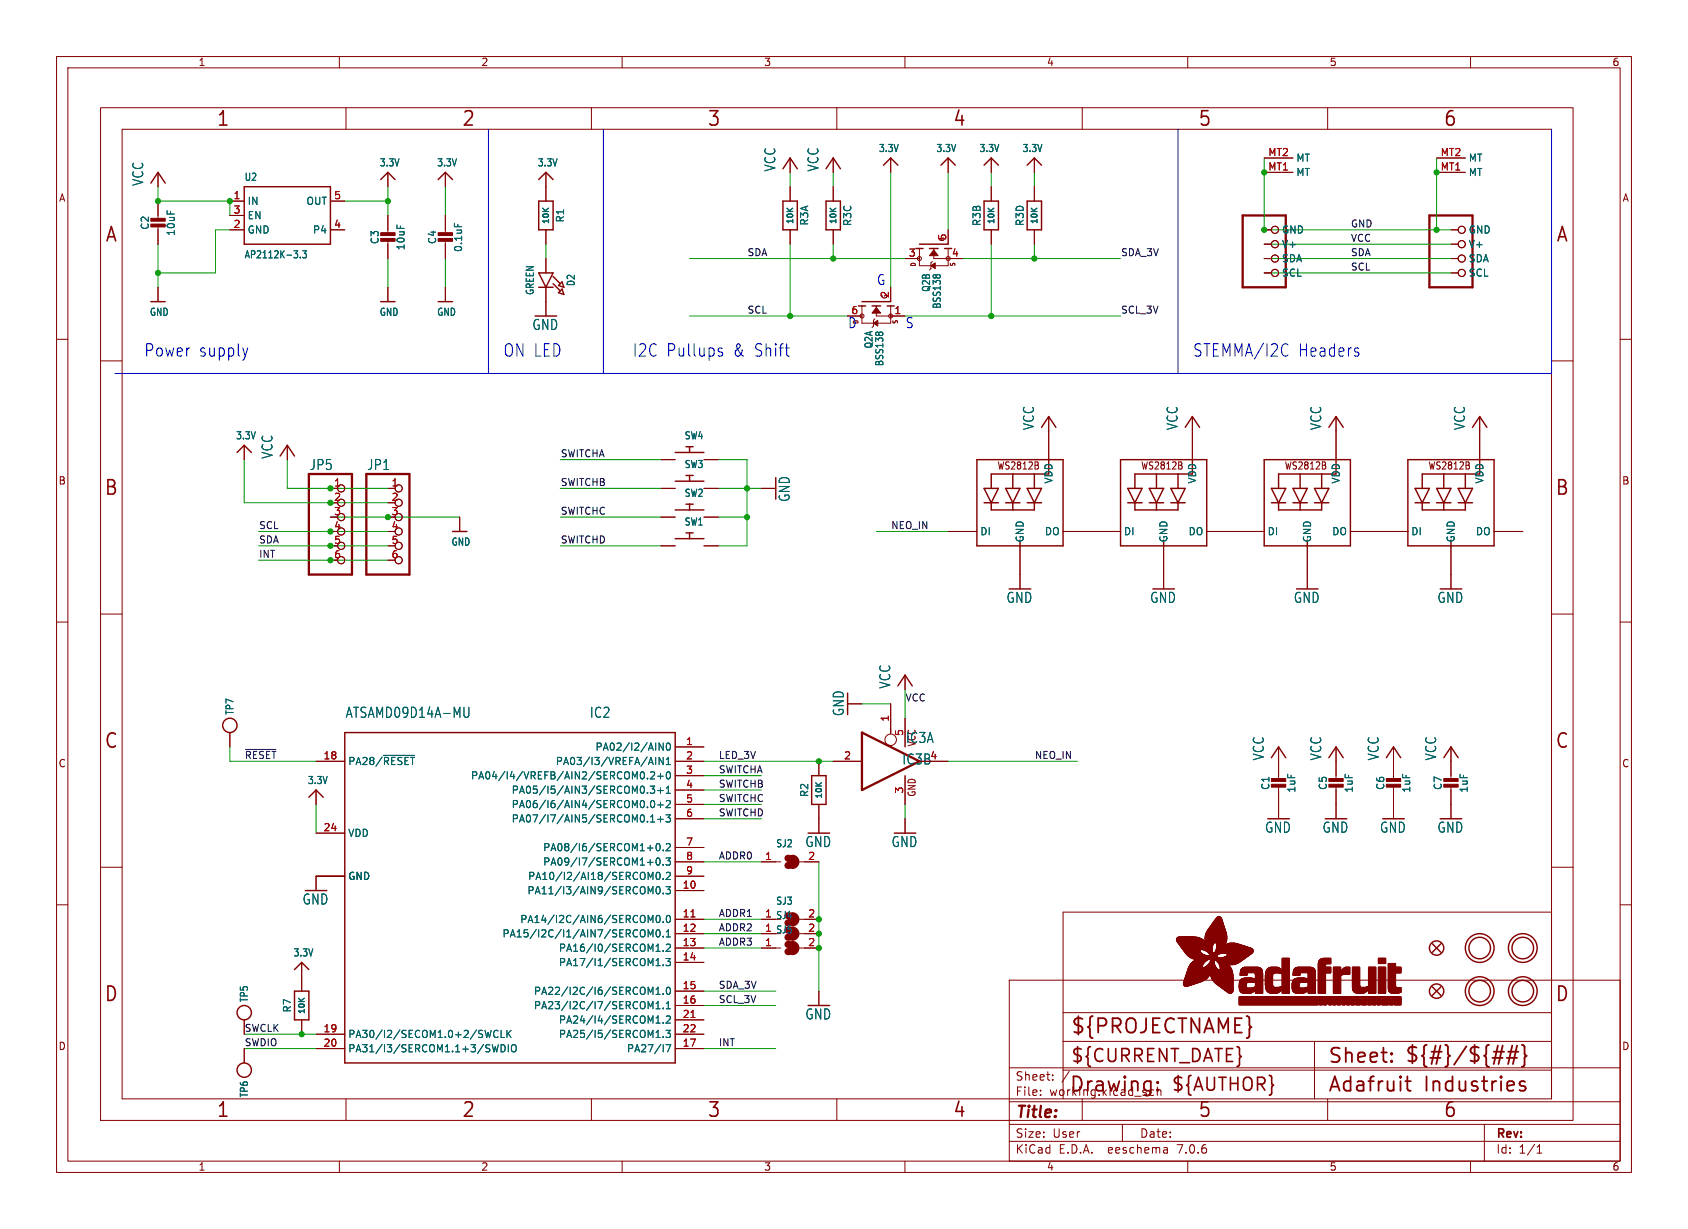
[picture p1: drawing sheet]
<svg xmlns="http://www.w3.org/2000/svg" width="298mm" height="217mm" viewBox="0 0 298 217" stroke-linecap="round" stroke-linejoin="round" font-family="sans-serif">
<defs><g id="words">
<g font-size="3.5" fill="#840000">
<text x="38.2" y="22.7">1</text>
<text x="81.6" y="22.7">2</text>
<text x="125" y="22.7">3</text>
<text x="168.4" y="22.7">4</text>
<text x="211.8" y="22.7">5</text>
<text x="255.1" y="22.7">6</text>
<text x="18.5" y="43.1">A</text>
<text x="275" y="43.1">A</text>
<text x="18.3" y="87.9">B</text>
<text x="274.9" y="87.9">B</text>
<text x="18.3" y="132.7">C</text>
<text x="274.9" y="132.7">C</text>
<text x="18.3" y="177.4">D</text>
<text x="274.9" y="177.4">D</text>
<text x="189.2" y="183.2">${PROJECTNAME}</text>
<text x="234.7" y="188.4">Sheet:</text>
<text x="248.3" y="188.3">${#}/${##}</text>
<text x="38.2" y="197.9">1</text>
<text x="81.6" y="197.9">2</text>
<text x="125" y="197.9">3</text>
<text x="168.4" y="197.9">4</text>
<text x="189" y="193.5">Drawing:</text>
<text x="211.8" y="197.9">5</text>
<text x="234.7" y="193.5">Adafruit</text>
<text x="251.8" y="193.5">Industries</text>
<text x="255.1" y="197.9">6</text>
</g>
<g font-size="3.2" fill="#840000">
<text x="189.2" y="188.2">${CURRENT_DATE}</text>
<text x="207" y="193.3">${AUTHOR}</text>
</g>
<g font-size="3" fill="#0000c2">
<text x="25.4" y="63.3">Power</text>
<text x="35.1" y="63.3">supply</text>
<text x="88.9" y="63.3">ON LED</text>
<text x="111.8" y="63.3">I2C Pullups</text>
<text x="129.6" y="63.3">&amp; Shift</text>
<text x="210.8" y="63.3">STEMMA/I2C</text>
<text x="229.5" y="63.3">Headers</text>
</g>
<text font-size="2.8" fill="#840000" x="179.4" y="198.2">Title:</text>
<g font-size="2.5" fill="#006464">
<text x="25.5" y="33" transform="rotate(-90 25.5 33)">VCC</text>
<text x="137.3" y="30.4" transform="rotate(-90 137.3 30.4)">VCC</text>
<text x="144.9" y="30.4" transform="rotate(-90 144.9 30.4)">VCC</text>
<text x="94" y="58.6">GND</text>
<text x="183" y="76.1" transform="rotate(-90 183 76.1)">VCC</text>
<text x="208.4" y="76.1" transform="rotate(-90 208.4 76.1)">VCC</text>
<text x="233.8" y="76.1" transform="rotate(-90 233.8 76.1)">VCC</text>
<text x="259.2" y="76.1" transform="rotate(-90 259.2 76.1)">VCC</text>
<text x="48.4" y="81.2" transform="rotate(-90 48.4 81.2)">VCC</text>
<text x="54.7" y="83.3">JP5</text>
<text x="64.8" y="83.3">JP1</text>
<text x="139.8" y="88.8" transform="rotate(-90 139.8 88.8)">GND</text>
<text x="177.9" y="106.8">GND</text>
<text x="203.3" y="106.8">GND</text>
<text x="228.7" y="106.8">GND</text>
<text x="254.1" y="106.8">GND</text>
<text x="157.6" y="121.9" transform="rotate(-90 157.6 121.9)">VCC</text>
<text x="61" y="127.1">ATSAMD09D14A-MU</text>
<text x="104.2" y="127.1">IC2</text>
<text x="149.4" y="126.7" transform="rotate(-90 149.4 126.7)">GND</text>
<text x="160.1" y="131.6">IC3A</text>
<text x="159.4" y="135.4">IC3B</text>
<text x="223.7" y="134.6" transform="rotate(-90 223.7 134.6)">VCC</text>
<text x="233.8" y="134.6" transform="rotate(-90 233.8 134.6)">VCC</text>
<text x="244" y="134.6" transform="rotate(-90 244 134.6)">VCC</text>
<text x="254.1" y="134.6" transform="rotate(-90 254.1 134.6)">VCC</text>
<text x="223.6" y="147.5">GND</text>
<text x="233.7" y="147.5">GND</text>
<text x="243.9" y="147.5">GND</text>
<text x="254.1" y="147.5">GND</text>
<text x="142.3" y="150">GND</text>
<text x="157.5" y="150">GND</text>
<text x="53.4" y="160.2">GND</text>
<text x="142.3" y="180.5">GND</text>
</g>
<g font-size="2.5" fill="#0000c2">
<text x="154.9" y="50.6">G</text>
<text x="149.9" y="58.2">D</text>
<text x="160" y="58.2">S</text>
</g>
<g font-size="2.1" fill="#840000">
<text x="179.4" y="191.3">Sheet:</text>
<text x="179.4" y="194">File:</text>
<text x="185.5" y="194">working.kicad_sch</text>
<text x="179.4" y="201.4">Size:</text>
<text x="186.1" y="201.4">User</text>
<text x="201.4" y="201.4">Date:</text>
<text x="264.4" y="201.6">Rev:</text>
<text x="179.4" y="204.2">KiCad</text>
<text x="187.2" y="204.2">E.D.A.</text>
<text x="196.1" y="204.2">eeschema</text>
<text x="208.4" y="204.2">7.0.6</text>
<text x="264.4" y="204.2">Id:</text>
<text x="268.5" y="204.2">1/1</text>
</g>
<g font-size="1.8" fill="#840000">
<text x="35" y="11.9">1</text>
<text x="85" y="11.9">2</text>
<text x="135" y="11.9">3</text>
<text x="185" y="11.9">4</text>
<text x="235" y="11.9">5</text>
<text x="285" y="11.9">6</text>
<text x="10.3" y="35.9">A</text>
<text x="286.8" y="35.9">A</text>
<text x="176.2" y="83.2">WS2812B</text>
<text x="201.6" y="83.2">WS2812B</text>
<text x="227" y="83.2">WS2812B</text>
<text x="252.4" y="83.2">WS2812B</text>
<text x="10.3" y="85.9">B</text>
<text x="286.7" y="85.9">B</text>
<text x="10.3" y="135.9">C</text>
<text x="286.7" y="135.9">C</text>
<text x="162.1" y="141" transform="rotate(-90 162.1 141)">GND</text>
<text x="10.3" y="185.9">D</text>
<text x="286.7" y="185.9">D</text>
<text x="35" y="207.2">1</text>
<text x="85" y="207.2">2</text>
<text x="135" y="207.2">3</text>
<text x="185" y="207.2">4</text>
<text x="235" y="207.2">5</text>
<text x="285" y="207.2">6</text>
</g>
<g font-size="1.8" fill="#006464">
<text x="67" y="29.6">3.3V</text>
<text x="77.2" y="29.6">3.3V</text>
<text x="95" y="29.6">3.3V</text>
<text x="155.3" y="27.1">3.3V</text>
<text x="165.5" y="27.1">3.3V</text>
<text x="173.1" y="27.1">3.3V</text>
<text x="180.7" y="27.1">3.3V</text>
<text x="229.1" y="28.8">MT</text>
<text x="259.6" y="28.8">MT</text>
<text x="43.2" y="32.2">U2</text>
<text x="229.1" y="31.3">MT</text>
<text x="259.6" y="31.3">MT</text>
<text x="26.5" y="40.7" transform="rotate(-90 26.5 40.7)">C2</text>
<text x="31.1" y="41.8" transform="rotate(-90 31.1 41.8)">10uF</text>
<text x="43.7" y="36.4">IN</text>
<text x="43.7" y="41.5">GND</text>
<text x="43.7" y="39">EN</text>
<text x="54.1" y="36.4">OUT</text>
<text x="55.2" y="41.5">P4</text>
<text x="99.9" y="39.4" transform="rotate(-90 99.9 39.4)">R1</text>
<text x="143.1" y="40" transform="rotate(-90 143.1 40)">R3A</text>
<text x="150.7" y="40.1" transform="rotate(-90 150.7 40.1)">R3C</text>
<text x="173.6" y="40.1" transform="rotate(-90 173.6 40.1)">R3B</text>
<text x="181.2" y="40.1" transform="rotate(-90 181.2 40.1)">R3D</text>
<text x="226.6" y="41.5">GND</text>
<text x="259.6" y="41.5">GND</text>
<text x="43.2" y="45.9">AP2112K-3.3</text>
<text x="67.2" y="43.3" transform="rotate(-90 67.2 43.3)">C3</text>
<text x="71.7" y="44.4" transform="rotate(-90 71.7 44.4)">10uF</text>
<text x="77.3" y="43.3" transform="rotate(-90 77.3 43.3)">C4</text>
<text x="81.9" y="44.7" transform="rotate(-90 81.9 44.7)">0.1uF</text>
<text x="226.6" y="44">V+</text>
<text x="226.6" y="46.6">SDA</text>
<text x="259.6" y="44">V+</text>
<text x="259.6" y="46.6">SDA</text>
<text x="94.6" y="52.3" transform="rotate(-90 94.6 52.3)">GREEN</text>
<text x="101.8" y="50.7" transform="rotate(-90 101.8 50.7)">D2</text>
<text x="164.6" y="51.7" transform="rotate(-90 164.6 51.7)">Q2B</text>
<text x="226.6" y="49.1">SCL</text>
<text x="259.6" y="49.1">SCL</text>
<text x="26.4" y="56">GND</text>
<text x="67" y="56">GND</text>
<text x="77.2" y="56">GND</text>
<text x="166.5" y="54.7" transform="rotate(-90 166.5 54.7)">BSS138</text>
<text x="154.5" y="61.7" transform="rotate(-90 154.5 61.7)">Q2A</text>
<text x="156.4" y="64.9" transform="rotate(-90 156.4 64.9)">BSS138</text>
<text x="41.6" y="77.9">3.3V</text>
<text x="121" y="77.9">SW4</text>
<text x="121" y="83">SW3</text>
<text x="121" y="88.1">SW2</text>
<text x="186.3" y="85.6" transform="rotate(-90 186.3 85.6)">VDD</text>
<text x="211.7" y="85.6" transform="rotate(-90 211.7 85.6)">VDD</text>
<text x="237.1" y="85.6" transform="rotate(-90 237.1 85.6)">VDD</text>
<text x="262.5" y="85.6" transform="rotate(-90 262.5 85.6)">VDD</text>
<text x="121" y="93.1">SW1</text>
<text x="173.2" y="94.8">DI</text>
<text x="184.6" y="94.8">DO</text>
<text x="198.6" y="94.8">DI</text>
<text x="210" y="94.8">DO</text>
<text x="224" y="94.8">DI</text>
<text x="235.4" y="94.8">DO</text>
<text x="249.4" y="94.8">DI</text>
<text x="260.8" y="94.8">DO</text>
<text x="79.7" y="96.7">GND</text>
<text x="181.2" y="96" transform="rotate(-90 181.2 96)">GND</text>
<text x="206.6" y="96" transform="rotate(-90 206.6 96)">GND</text>
<text x="232" y="96" transform="rotate(-90 232 96)">GND</text>
<text x="257.4" y="96" transform="rotate(-90 257.4 96)">GND</text>
<text x="41.5" y="126.5" transform="rotate(-90 41.5 126.5)">TP7</text>
<text x="61.5" y="135.5">PA28/~{RESET}</text>
<text x="98.2" y="135.5">PA03/I3/VREFA/AIN1</text>
<text x="105.2" y="132.9">PA02/I2/AIN0</text>
<text x="162.1" y="132.1" transform="rotate(-90 162.1 132.1)">VCC</text>
<text x="54.3" y="138.9">3.3V</text>
<text x="83.2" y="138">PA04/I4/VREFB/AIN2/SERCOM0.2+0</text>
<text x="90.4" y="140.6">PA05/I5/AIN3/SERCOM0.3+1</text>
<text x="90.4" y="143.1">PA06/I6/AIN4/SERCOM0.0+2</text>
<text x="143.1" y="141" transform="rotate(-90 143.1 141)">R2</text>
<text x="224.6" y="139.8" transform="rotate(-90 224.6 139.8)">C1</text>
<text x="229.2" y="140.3" transform="rotate(-90 229.2 140.3)">1uF</text>
<text x="234.8" y="139.8" transform="rotate(-90 234.8 139.8)">C5</text>
<text x="239.4" y="140.3" transform="rotate(-90 239.4 140.3)">1uF</text>
<text x="245" y="139.8" transform="rotate(-90 245 139.8)">C6</text>
<text x="249.5" y="140.3" transform="rotate(-90 249.5 140.3)">1uF</text>
<text x="255.1" y="139.8" transform="rotate(-90 255.1 139.8)">C7</text>
<text x="259.7" y="140.3" transform="rotate(-90 259.7 140.3)">1uF</text>
<text x="61.5" y="148.2">VDD</text>
<text x="90.4" y="145.6">PA07/I7/AIN5/SERCOM0.1+3</text>
<text x="61.5" y="155.8">GND</text>
<text x="93.3" y="155.8">PA10/I2/AI18/SERCOM0.2</text>
<text x="95.9" y="150.7">PA08/I6/SERCOM1+0.2</text>
<text x="95.9" y="153.3">PA09/I7/SERCOM1+0.3</text>
<text x="137.1" y="150">SJ2</text>
<text x="93.1" y="158.3">PA11/I3/AIN9/SERCOM0.3</text>
<text x="137.1" y="160.2">SJ3</text>
<text x="88.7" y="166">PA15/I2C/I1/AIN7/SERCOM0.1</text>
<text x="91.9" y="163.4">PA14/I2C/AIN6/SERCOM0.0</text>
<text x="51.8" y="169.3">3.3V</text>
<text x="98.7" y="168.5">PA16/I0/SERCOM1.2</text>
<text x="98.7" y="171">PA17/I1/SERCOM1.3</text>
<text x="44" y="177.3" transform="rotate(-90 44 177.3)">TP5</text>
<text x="51.7" y="179.1" transform="rotate(-90 51.7 179.1)">R7</text>
<text x="94.3" y="176.1">PA22/I2C/I6/SERCOM1.0</text>
<text x="94.3" y="178.7">PA23/I2C/I7/SERCOM1.1</text>
<text x="61.5" y="183.7">PA30/I2/SECOM1.0+2/SWCLK</text>
<text x="98.7" y="181.2">PA24/I4/SERCOM1.2</text>
<text x="98.7" y="183.7">PA25/I5/SERCOM1.3</text>
<text x="61.5" y="186.3">PA31/I3/SERCOM1.1+3/SWDIO</text>
<text x="110.7" y="186.3">PA27/I7</text>
<text x="44" y="194.2" transform="rotate(-90 44 194.2)">TP6</text>
</g>
<g font-size="1.8" fill="#a90000">
<text x="224.1" y="27.7">MT2</text>
<text x="254.6" y="27.7">MT2</text>
<text x="41.2" y="35.3">1</text>
<text x="59" y="35.3">5</text>
<text x="224.1" y="30.2">MT1</text>
<text x="254.6" y="30.2">MT1</text>
<text x="41.2" y="40.4">2</text>
<text x="41.2" y="37.8">3</text>
<text x="59" y="40.4">4</text>
<text x="160.6" y="45.5">3</text>
<text x="167.4" y="42.6" transform="rotate(-90 167.4 42.6)">5</text>
<text x="168.2" y="45.5">4</text>
<text x="157.2" y="52.8" transform="rotate(-90 157.2 52.8)">2</text>
<text x="150.4" y="55.6">6</text>
<text x="158" y="55.6">1</text>
<text x="59" y="86.1">1</text>
<text x="59" y="88.6">2</text>
<text x="69.1" y="86.1">1</text>
<text x="69.1" y="88.6">2</text>
<text x="59" y="91.2">3</text>
<text x="59" y="93.7">4</text>
<text x="69.1" y="91.2">3</text>
<text x="69.1" y="93.7">4</text>
<text x="59" y="96.3">5</text>
<text x="59" y="98.8">6</text>
<text x="69.1" y="96.3">5</text>
<text x="69.1" y="98.8">6</text>
<text x="121.2" y="131.8">1</text>
<text x="157.2" y="127.7" transform="rotate(-90 157.2 127.7)">1</text>
<text x="159.8" y="130.2" transform="rotate(-90 159.8 130.2)">5</text>
<text x="57.1" y="134.4">18</text>
<text x="121.2" y="134.4">2</text>
<text x="121.2" y="136.9">3</text>
<text x="149.2" y="134.4">2</text>
<text x="164.4" y="134.4">4</text>
<text x="121.2" y="139.4">4</text>
<text x="121.2" y="142">5</text>
<text x="159.8" y="140.4" transform="rotate(-90 159.8 140.4)">3</text>
<text x="57.1" y="147.1">24</text>
<text x="121.2" y="144.5">6</text>
<text x="121.2" y="149.6">7</text>
<text x="121.2" y="152.1">8</text>
<text x="121.2" y="154.7">9</text>
<text x="135.2" y="152.1">1</text>
<text x="142.8" y="152.1">2</text>
<text x="120.6" y="157.2">10</text>
<text x="120.6" y="162.3">11</text>
<text x="120.6" y="164.8">12</text>
<text x="120.6" y="167.4">13</text>
<text x="135.2" y="167.4">1</text>
<text x="135.2" y="164.8">1 SJ5</text>
<text x="135.2" y="162.3">1 SJ4</text>
<text x="142.8" y="167.4">2</text>
<text x="142.8" y="164.8">2</text>
<text x="142.8" y="162.3">2</text>
<text x="120.6" y="169.9">14</text>
<text x="120.6" y="175">15</text>
<text x="120.6" y="177.5">16</text>
<text x="57.1" y="182.6">19</text>
<text x="57.1" y="185.2">20</text>
<text x="120.6" y="185.2">17</text>
<text x="120.6" y="180.1">21</text>
<text x="120.6" y="182.6">22</text>
</g>
<g font-size="1.7" fill="#0f0f0f">
<text x="238.8" y="40.3">GND</text>
<text x="132.1" y="45.4">SDA</text>
<text x="198.1" y="45.4">SDA_3V</text>
<text x="238.8" y="42.8">VCC</text>
<text x="238.8" y="47.9">SCL</text>
<text x="238.8" y="45.4">SDA</text>
<text x="132.1" y="55.5">SCL</text>
<text x="198.1" y="55.5">SCL_3V</text>
<text x="99.1" y="80.9">SWITCHA</text>
<text x="99.1" y="86">SWITCHB</text>
<text x="45.7" y="93.6">SCL</text>
<text x="99.1" y="91.1">SWITCHC</text>
<text x="157.5" y="93.6">NEO_IN</text>
<text x="45.7" y="96.2">SDA</text>
<text x="45.7" y="98.7">INT</text>
<text x="99.1" y="96.2">SWITCHD</text>
<text x="160" y="124.1">VCC</text>
<text x="43.2" y="134.3">~{RESET}</text>
<text x="127" y="136.8">SWITCHA</text>
<text x="127" y="134.3">LED_3V</text>
<text x="182.9" y="134.3">NEO_IN</text>
<text x="127" y="141.9">SWITCHC</text>
<text x="127" y="139.4">SWITCHB</text>
<text x="127" y="144.4">SWITCHD</text>
<text x="127" y="152.1">ADDR0</text>
<text x="127" y="167.3">ADDR3</text>
<text x="127" y="162.2">ADDR1</text>
<text x="127" y="164.8">ADDR2</text>
<text x="127" y="177.5">SCL_3V</text>
<text x="127" y="174.9">SDA_3V</text>
<text x="43.2" y="182.5">SWCLK</text>
<text x="43.2" y="185.1">SWDIO</text>
<text x="127" y="185.1">INT</text>
</g>
<g font-size="1.4" fill="#006464">
<text x="97.3" y="39.8" transform="rotate(-90 97.3 39.8)">10K</text>
<text x="140.5" y="39.8" transform="rotate(-90 140.5 39.8)">10K</text>
<text x="148.1" y="39.8" transform="rotate(-90 148.1 39.8)">10K</text>
<text x="176.1" y="39.8" transform="rotate(-90 176.1 39.8)">10K</text>
<text x="183.7" y="39.8" transform="rotate(-90 183.7 39.8)">10K</text>
<text x="145.6" y="141.4" transform="rotate(-90 145.6 141.4)">10K</text>
<text x="54.2" y="179.5" transform="rotate(-90 54.2 179.5)">10K</text>
</g>
<g font-size="1.1" fill="#840000">
<text x="162.1" y="47.3" transform="rotate(-90 162.1 47.3)">D</text>
<text x="169.1" y="47.2" transform="rotate(-90 169.1 47.2)">S</text>
<text x="158.9" y="57.4" transform="rotate(-90 158.9 57.4)">S</text>
</g>
<g font-size="1.1" fill="#a90000">
<text x="167.2" y="42.8" transform="rotate(-90 167.2 42.8)">G</text>
<text x="157" y="53" transform="rotate(-90 157 53)">G</text>
</g>
<text font-size="1.1" fill="#0000c2" x="152" y="57.4" transform="rotate(-90 152 57.4)">D</text>
</g></defs>
<g fill="none" stroke="#840000" stroke-width=".18">
<path d="M10 10h278.5v197.3h-278.5zM12 12h274.5v193.3h-274.5zM17.8 19h260.3v179.1h-260.3zM60 10v2M61.2 19v3.9M104.6 19v3.9M110 10v2M148 19v3.9M160 10v2M191.3 19v3.9M210 10v2M234.7 19v3.9"/>
<path d="M260 10v2M21.6 22.9h252.7v171.4h-252.7zM27.9 30.5v2.5M27.9 35.6v3.3M27.9 39.9v3.3M40.6 35.6h2.6M40.6 38.1h2.6M58.4 35.6h2.6M68.6 30.5v2.5M68.6 38.1v3.3M78.7 30.5v2.5M78.7 38.1v3.3"/>
<path d="M96.5 30.5v5.1M139.7 27.9v2.6M139.7 33v2.6M147.3 27.9v2.6M147.3 33v2.6M157.5 27.9v2.6M167.6 27.9v2.6M175.3 27.9v2.6M175.3 33v2.6M182.9 27.9v2.6M182.9 33v2.6M223.5 30.5h5.1"/>
<path d="M223.5 27.9h5.1M254 30.5h5.1M254 27.9h5.1M10 60h2M27.9 50.8v2.5M40.6 40.6h2.6M58.4 40.6h2.6M68.6 42.4v3.3M68.6 50.8v2.5M78.7 42.4v3.3M78.7 50.8v2.5M96.5 40.6v2.6"/>
<path d="M96.5 45.7v2.6M96.5 50.8v5.1M139.7 40.6v2.6M147.3 40.6v2.6M149.9 55.9h2.5M152.4 54.1v3h5.1v-3M154.7 56.4l-.3 .2v1.1l-.2 .2M154.9 54.1v1.8h5.1M157.5 50.8v2.5M160 45.7h2.6M162.6 43.9v3.1h5v-1.3M164.8 46.2l-.2 .3v1l-.3 .3"/>
<path d="M165.1 43.9v1.8h5.1M167.6 40.6v2.6M175.3 40.6v2.6M182.9 40.6v2.6M223.5 40.6h1.3M223.5 45.7h1.3M223.5 43.2h1.3M223.5 48.3h1.3M256.5 40.6h1.3M256.5 45.7h1.3M256.5 43.2h1.3M256.5 48.3h1.3"/>
<path d="M286.5 60h2M17.8 63.8h3.8M43.2 78.7v2.6M50.8 78.7v2.6M185.4 73.7v7.6M210.8 73.7v7.6M236.2 73.7v7.6M261.6 73.7v7.6M274.3 63.8h3.8M58.4 96.5h1.3M58.4 91.4h1.3M58.4 86.4h1.3"/>
<path d="M58.4 99.1h1.3M68.6 96.5h1.2M68.6 91.4h1.2M68.6 86.4h1.2M68.6 99.1h1.2M81.3 91.4v2.6M116.8 96.5h2.6M116.8 91.4h2.6M116.8 86.4h2.6M116.8 81.3h2.6M124.5 96.5h2.5M124.5 91.4h2.5"/>
<path d="M124.5 86.4h2.5M124.5 81.3h2.5M134.6 86.4h2.6M167.6 94h5.1M180.3 96.5v7.6M183.6 82.4v.4M188 94h10.1M205.7 96.5v7.6M209 82.4v.4M213.4 94h10.1M231.1 96.5v7.6M234.4 82.4v.4"/>
<path d="M238.8 94h10.1M256.5 96.5v7.6M259.8 82.4v.4M264.2 94h5M10 110h2M17.8 108.6h3.8M160 119.4v2.5M274.3 108.6h3.8M286.5 110h2M40.6 129.5v2.6M55.9 134.6h5.1M55.9 139.7v2.5"/>
<path d="M119.4 132.1h5.1M119.4 134.6h5.1M119.4 137.2h5.1M119.4 139.7h5.1M144.8 134.6v2.6M147.3 134.6h5.1M149.9 124.5h2.5M157.5 124.5v5.3M160 127v5.1M160 137.2v5M162.6 134.6h5M226.1 132.1v5.8"/>
<path d="M226.1 138.9v5.9M236.2 132.1v5.8M236.2 138.9v5.9M246.4 132.1v5.8M246.4 138.9v5.9M256.5 132.1v5.8M256.5 138.9v5.9M10 160h2M17.8 153.4h3.8M55.9 147.3h5.1M61 154.9h-5.1v2.6M119.4 157.5h5.1"/>
<path d="M119.4 154.9h5.1M119.4 142.2h5.1M119.4 144.8h5.1M119.4 149.9h5.1M119.4 152.4h5.1M134.6 152.4h3.4M141.4 152.4h3.4M144.8 142.2v5.1M160 144.8v2.5M274.3 153.4h3.8M286.5 160h2M53.3 170.2v5.1"/>
<path d="M119.4 167.6h5.1M119.4 165.1h5.1M119.4 162.6h5.1M119.4 170.2h5.1M119.4 175.3h5.1M119.4 177.8h5.1M134.6 167.6h3.4M134.6 165.1h2.6M134.6 162.6h2.6M141.4 167.6h3.4M141.4 165.1h3.4M141.4 162.6h3.4"/>
<path d="M144.8 175.3v2.5M178.4 173.3h108.1v32h-108.1zM188 179.1h86.3M274.3 161.3h-86.3v33M43.2 180.3v2.6M43.2 185.4v2.6M53.3 180.3v2.6M55.9 185.4h5.1M55.9 182.9h5.1M61.2 194.3v3.8M104.6 194.3v3.8M119.4 185.4h5.1"/>
<path d="M119.4 182.9h5.1M119.4 180.3h5.1M148 194.3v3.8M178.4 198.8h108.1M178.4 194.8h108.1M178.4 188.8h108.1M184 193.6v.1M184 192.8v.1M186.1 190.9v.1M186.1 190.1v.1M188 184.1h86.3M188 189.2h86.3"/>
<path d="M189.1 189.4l-1.3 2M191.3 194.3v3.8M198.4 198.8v3M203.8 192.7l.2 .1M204 193.6l-.2 .1M204.6 192.2v1.5M204.6 192.9l.2-.2 .4 .1 .1 .9M232.4 184.1v10.2M234.7 194.3v3.8M262.5 198.8v6.5M60 205.3v2M110 205.3v2"/>
<path d="M160 205.3v2M178.4 201.8h108.1M206.3 203l.1 .9M206.4 203.8l-.1 .1M206.4 203.3h-.1M210 205.3v2M260 205.3v2M271.8 203.9h.8M271.8 202.8l.4-.4v1.5"/>
<circle cx="152.4" cy="55.9" r=".36"/>
<circle cx="157.5" cy="55.9" r=".36"/>
<circle cx="162.6" cy="45.7" r=".36"/>
<circle cx="167.6" cy="45.7" r=".36"/>
<circle cx="225.4" cy="48.3" r=".63"/>
<circle cx="225.4" cy="43.2" r=".63"/>
<circle cx="225.4" cy="45.7" r=".63"/>
<circle cx="225.4" cy="40.6" r=".63"/>
<circle cx="258.4" cy="40.6" r=".63"/>
<circle cx="258.4" cy="45.7" r=".63"/>
<circle cx="258.4" cy="43.2" r=".63"/>
<circle cx="258.4" cy="48.3" r=".63"/>
<circle cx="60.3" cy="96.5" r=".63"/>
<circle cx="60.3" cy="86.4" r=".63"/>
<circle cx="60.3" cy="88.9" r=".63"/>
<circle cx="60.3" cy="91.4" r=".63"/>
<circle cx="60.3" cy="99.1" r=".63"/>
<circle cx="60.3" cy="94" r=".63"/>
<circle cx="70.5" cy="88.9" r=".63"/>
<circle cx="70.5" cy="91.4" r=".63"/>
<circle cx="70.5" cy="86.4" r=".63"/>
<circle cx="70.5" cy="96.5" r=".63"/>
<circle cx="70.5" cy="99.1" r=".63"/>
<circle cx="70.5" cy="94" r=".63"/>
<circle cx="157.5" cy="130.8" r="1.02"/>
</g>
<g fill="none" stroke="#840000" stroke-width=".25">
<path d="M26.7 32.4l1.2-1.9 1.3 1.9M43.2 33h15.2v10.2h-15.2zM67.3 31.7l1.3-1.2 1.2 1.2M77.5 31.7l1.2-1.2 1.3 1.2M95.2 35.6h2.6v5h-2.6zM95.2 31.7l1.3-1.2 1.3 1.2M138.4 35.6h2.6v5h-2.6zM138.4 29.8l1.3-1.9 1.3 1.9M146 35.6h2.6v5h-2.6zM146 29.8l1.3-1.9 1.3 1.9M156.2 29.2l1.3-1.3 1.2 1.3M166.4 29.2l1.2-1.3 1.3 1.3"/>
<path d="M174 35.6h2.5v5h-2.5zM174 29.2l1.3-1.3 1.2 1.3M181.6 35.6h2.5v5h-2.5zM181.6 29.2l1.3-1.3 1.2 1.3M26.7 53.3h2.5M67.3 53.3h2.5M77.5 53.3h2.5M95.2 48.3h2.6l-1.3 2.5zM95.2 50.8h2.6M97.8 48.9l1.3 1.3M97.8 50.2l1.3 1.2M98.7 50.5l.7-.7 .3 1z"/>
<path d="M98.7 51.8l.7-.7 .3 1zM151.8 54.1h1.2M152.4 53.3h5.1M154.2 54.1h1.5M156.8 54.1h1.3M161.9 43.9h1.3M162.6 43.2h5M164.3 43.9h1.6M167 43.9h.6M121.3 79h1.3M121.9 79v1M184.1 75.6l1.3-1.9 1.3 1.9"/>
<path d="M209.5 75.6l1.3-1.9 1.3 1.9M234.9 75.6l1.3-1.9 1.3 1.9M260.3 75.6l1.3-1.9 1.3 1.9M41.9 80l1.3-1.3 1.2 1.3M49.5 80.6l1.3-1.9 1.3 1.9M80 94h2.5M119.4 90.2h5.1M119.4 95.2h5.1M119.4 85.1h5.1M119.4 80h5.1M121.3 94.2h1.3M121.3 89.2h1.3"/>
<path d="M121.3 84.1h1.3M121.9 84.1v1M121.9 89.2v1M121.9 94.2v1M172.7 81.3h15.3v15.2h-15.3zM174 88.9h2.5M174 86.4h2.5l-1.2 2.5zM175.3 88.9v1.3h7.6v-1.3M177.8 88.9h2.5M177.8 86.4h2.5l-1.2 2.5zM179.1 83.8v2.6M179.1 88.9v1.3"/>
<path d="M181.6 88.9h2.5M181.6 86.4h2.5l-1.2 2.5zM182.9 83.8v2.6M185.4 81.3v2.5h-10.1v2.6M198.1 81.3h15.3v15.2h-15.3zM199.4 88.9h2.5M199.4 86.4h2.5l-1.2 2.5zM200.7 88.9v1.3h7.6v-1.3M203.2 88.9h2.5M203.2 86.4h2.5l-1.2 2.5zM204.5 83.8v2.6M204.5 88.9v1.3"/>
<path d="M207 88.9h2.5M207 86.4h2.5l-1.2 2.5zM208.3 83.8v2.6M210.8 81.3v2.5h-10.1v2.6M223.5 81.3h15.3v15.2h-15.3zM224.8 88.9h2.5M224.8 86.4h2.5l-1.2 2.5zM226.1 88.9v1.3h7.6v-1.3M228.6 88.9h2.5M228.6 86.4h2.5l-1.2 2.5zM229.9 83.8v2.6M229.9 88.9v1.3"/>
<path d="M232.4 88.9h2.5M232.4 86.4h2.5l-1.2 2.5zM233.7 83.8v2.6M236.2 81.3v2.5h-10.1v2.6M248.9 81.3h15.3v15.2h-15.3zM250.2 88.9h2.5M250.2 86.4h2.5l-1.2 2.5zM251.5 88.9v1.3h7.6v-1.3M254 88.9h2.5M254 86.4h2.5l-1.2 2.5zM255.3 83.8v2.6M255.3 88.9v1.3"/>
<path d="M257.8 88.9h2.5M257.8 86.4h2.5l-1.2 2.5zM259.1 83.8v2.6M261.6 81.3v2.5h-10.1v2.6M61 129.5h58.4v58.5h-58.4zM143.5 137.2h2.5v5h-2.5zM158.7 121.3l1.3-1.9 1.3 1.9M224.8 134l1.3-1.9 1.2 1.9M234.9 134l1.3-1.9 1.3 1.9M245.1 134l1.3-1.9 1.2 1.9M255.3 134l1.2-1.9 1.3 1.9M54.6 141l1.3-1.3 1.2 1.3"/>
<path d="M52.1 175.3h2.5v5h-2.5zM52.1 171.4l1.2-1.2 1.3 1.2M253.2 174.5l1.6 1.5M253.2 166.9l1.6 1.5M254.8 174.5l-1.6 1.5M254.8 166.9l-1.6 1.5"/>
<circle cx="40.6" cy="128.3" r="1.27"/>
<circle cx="43.2" cy="179.1" r="1.27"/>
<circle cx="254" cy="167.6" r="1.27"/>
<circle cx="254" cy="175.3" r="1.27"/>
<circle cx="261.6" cy="175.3" r="2.54"/>
<circle cx="261.6" cy="167.6" r="2.54"/>
<circle cx="261.6" cy="175.3" r="1.9"/>
<circle cx="261.6" cy="167.6" r="1.9"/>
<circle cx="269.2" cy="175.3" r="2.54"/>
<circle cx="269.2" cy="167.6" r="2.54"/>
<circle cx="269.2" cy="175.3" r="1.9"/>
<circle cx="269.2" cy="167.6" r="1.9"/>
<circle cx="43.2" cy="189.2" r="1.27"/>
</g>
<path d="M139.3 151.8a.64 .64 0 0 1 .7 .6 .64 .64 0 0 1-.7 .6M140.1 151.8a.64 .64 0 0 1 .6 .6 .64 .64 0 0 1-.6 .6M139.3 167a.64 .64 0 0 1 .7 .6 .64 .64 0 0 1-.7 .7M140.1 167a.64 .64 0 0 1 .6 .6 .64 .64 0 0 1-.6 .7M140.1 164.5a.64 .64 0 0 1 .6 .6 .64 .64 0 0 1-.6 .6M140.1 161.9a.64 .64 0 0 1 .6 .7 .64 .64 0 0 1-.6 .6" fill="none" stroke="#840000" stroke-width="1.3"/>
<g fill="#840000" stroke="#840000" stroke-width=".18">
<path d="M245.1 138.7h2.5v.5h-2.5z"/>
<path d="M245.1 137.7h2.5v.5h-2.5z"/>
<path d="M208 166.3h4.8z"/>
<path d="M208 166.2l4.8 .1z"/>
<path d="M208 166.2h4.8z"/>
<path d="M208 166.2h4.7z"/>
<path d="M208 166.1l4.7 .1z"/>
<path d="M208 166.1h4.6z"/>
<path d="M208 166l4.5 .1z"/>
<path d="M208 166h4.5z"/>
<path d="M208 166.4h4.9z"/>
<path d="M208 166.3l4.9 .1z"/>
<path d="M208 166h4.4z"/>
<path d="M208 165.9l4.4 .1z"/>
<path d="M208.1 166.4l4.9 .1z"/>
<path d="M208.1 165.9h4.2z"/>
<path d="M208.1 166.5h4.9z"/>
<path d="M208.1 165.9h4.1z"/>
<path d="M208.1 165.8l4 .1z"/>
<path d="M208.1 166.6h5z"/>
<path d="M208.1 166.5l4.9 .1z"/>
<path d="M208.1 165.8h3.9z"/>
<path d="M208.2 166.6h4.9z"/>
<path d="M208.2 165.8h3.6z"/>
<path d="M208.2 166.6l4.9 .1z"/>
<path d="M208.2 165.7l3.5 .1z"/>
<path d="M208.2 166.7h5z"/>
<path d="M208.2 166.7h4.9z"/>
<path d="M208.3 166.7l4.9 .1z"/>
<path d="M208.3 165.7h3.3z"/>
<path d="M208.3 166.8h6.3z"/>
<path d="M208.3 166.8h4.9z"/>
<path d="M208.3 166.8l6.3 .1z"/>
<path d="M208.4 166.9h6.2z"/>
<path d="M208.4 167h6.1z"/>
<path d="M208.4 166.9l6.1 .1z"/>
<path d="M208.4 165.7h2.8z"/>
<path d="M208.5 167h6z"/>
<path d="M208.5 167l6 .1z"/>
<path d="M208.6 167.1h5.9z"/>
<path d="M208.6 167.1l5.8 .1z"/>
<path d="M208.6 167.2h5.8z"/>
<path d="M208.7 167.2l5.7 .1z"/>
<path d="M208.7 167.3h5.7z"/>
<path d="M208.7 167.3l5.7 .1z"/>
<path d="M208.8 167.4h5.6z"/>
<path d="M208.8 167.5h5.5z"/>
<path d="M208.8 167.4l5.5 .1z"/>
<path d="M208.9 167.5l5.4 .1z"/>
<path d="M208.9 167.6h5.4z"/>
<path d="M208.9 167.6l5.4 .1z"/>
<path d="M209 167.7h5.3z"/>
<path d="M209 167.7l5.3 .1z"/>
<path d="M209 167.8h5.3z"/>
<path d="M209.1 167.8h5.2z"/>
<path d="M209.1 167.8l5.2 .1z"/>
<path d="M209.1 167.9h5.2z"/>
<path d="M209.2 167.9l3.1 .1z"/>
<path d="M209.2 168h3z"/>
<path d="M209.2 174.1h1.8z"/>
<path d="M209.2 174l1.8 .1z"/>
<path d="M209.2 174h2z"/>
<path d="M209.2 174h2.1z"/>
<path d="M209.2 173.9l2.1 .1z"/>
<path d="M209.2 173.9h2.3z"/>
<path d="M209.2 173.9h2.4z"/>
<path d="M209.2 173.8l2.4 .1z"/>
<path d="M209.2 173.8h2.6z"/>
<path d="M209.2 168l3 .1z"/>
<path d="M209.3 174.1l1.4 .1z"/>
<path d="M209.3 174.1h1.5z"/>
<path d="M209.3 173.8h2.6z"/>
<path d="M209.3 173.7l2.6 .1z"/>
<path d="M209.3 173.7h2.8z"/>
<path d="M209.3 168.1h2.9z"/>
<path d="M209.3 174.2h1.2z"/>
<path d="M209.3 174.2h1.3z"/>
<path d="M209.3 173.7h2.9z"/>
<path d="M209.3 173.6l3 .1z"/>
<path d="M209.3 173.6h3.1z"/>
<path d="M209.3 173.6h3.2z"/>
<path d="M209.3 168.1l2.9 .1z"/>
<path d="M209.3 174.2l1.1 .1z"/>
<path d="M209.3 173.5l3.3 .1z"/>
<path d="M209.3 173.5h3.3z"/>
<path d="M209.3 173.4l3.4 .1z"/>
<path d="M209.3 173.4h3.5z"/>
<path d="M209.3 168.2h2.9z"/>
<path d="M209.4 174.3h.9z"/>
<path d="M209.4 173.4h3.4z"/>
<path d="M209.4 174.3h.8z"/>
<path d="M209.4 173.3l3.5 .1z"/>
<path d="M209.4 173.3h3.5z"/>
<path d="M209.4 173.3h3.6z"/>
<path d="M209.4 173.2l3.7 .1z"/>
<path d="M209.4 168.3h2.8z"/>
<path d="M209.4 168.2l2.8 .1z"/>
<path d="M209.4 174.3l.7 .1z"/>
<path d="M209.4 173.2h3.7z"/>
<path d="M209.4 173.2h3.8z"/>
<path d="M209.4 173.1l3.8 .1z"/>
<path d="M209.4 173.1h3.9z"/>
<path d="M209.5 173.1h3.8z"/>
<path d="M209.5 173l3.8 .1z"/>
<path d="M209.5 168.3l2.8 .1z"/>
<path d="M209.5 174.4h.5z"/>
<path d="M209.5 173h3.9z"/>
<path d="M209.5 172.9l4 .1z"/>
<path d="M209.5 168.4h2.8z"/>
<path d="M209.5 172.9h4z"/>
<path d="M209.5 172.8l4.1 .1z"/>
<path d="M209.5 172.8h4.1z"/>
<path d="M209.5 168.4l2.9 .1z"/>
<path d="M209.6 172.8h4z"/>
<path d="M209.6 172.7l4 .1z"/>
<path d="M209.6 168.5h2.8z"/>
<path d="M209.6 174.4h.3z"/>
<path d="M209.6 172.7h4.1z"/>
<path d="M209.6 172.6l4.1 .1z"/>
<path d="M209.6 168.5l2.9 .1z"/>
<path d="M209.6 172.6h4.1z"/>
<path d="M209.6 172.6h4.2z"/>
<path d="M209.6 172.5l4.2 .1z"/>
<path d="M209.6 172.5h4.2z"/>
<path d="M209.6 168.6h3z"/>
<path d="M209.6 168.6h2.9z"/>
<path d="M209.7 172.5h4.1z"/>
<path d="M209.7 172.4l4.1 .1z"/>
<path d="M209.7 172.4h4.2z"/>
<path d="M209.7 172.3l4.2 .1z"/>
<path d="M209.7 168.6l2.9 .1z"/>
<path d="M209.8 172.3h4.1z"/>
<path d="M209.8 172.2l4.1 .1z"/>
<path d="M209.8 172.2h4.1z"/>
<path d="M209.8 168.7l2.9 .1z"/>
<path d="M209.8 168.7h2.9z"/>
<path d="M209.8 172.1l4.2 .1z"/>
<path d="M209.8 172.1h4.2z"/>
<path d="M209.8 168.8h3z"/>
<path d="M209.8 172l4.2 .1z"/>
<path d="M209.8 172h4.2z"/>
<path d="M209.8 168.8h3.1z"/>
<path d="M209.9 171.9l4.1 .1z"/>
<path d="M209.9 171.9h4.1z"/>
<path d="M209.9 168.8l3 .1z"/>
<path d="M209.9 171.8l4.1 .1z"/>
<path d="M209.9 171.8h4.1z"/>
<path d="M209.9 168.9h3.1z"/>
<path d="M209.9 171.8h8z"/>
<path d="M209.9 171.7l8 .1z"/>
<path d="M209.9 171.7h7.9z"/>
<path d="M209.9 168.9h3.2z"/>
<path d="M210 171.6l7.8 .1z"/>
<path d="M210 171.6h7.8z"/>
<path d="M210 168.9l3.2 .1z"/>
<path d="M210 171.5l7.8 .1z"/>
<path d="M210 171.5h5.5z"/>
<path d="M210 169h3.3z"/>
<path d="M210 171.5h5.4z"/>
<path d="M210 171.4l5.4 .1z"/>
<path d="M210 171.4h5.3z"/>
<path d="M210 169h5.2z"/>
<path d="M210.1 171.3l5.1 .1z"/>
<path d="M210.1 171.3h5.1z"/>
<path d="M210.1 169l5.1 .1z"/>
<path d="M210.1 171.2l5 .1z"/>
<path d="M210.1 171.2h5z"/>
<path d="M210.1 171.1l5 .1z"/>
<path d="M210.1 171.1h4.9z"/>
<path d="M210.1 169.1h5z"/>
<path d="M210.2 171l2.5 .1z"/>
<path d="M210.2 171h2.5z"/>
<path d="M210.2 169.1h5z"/>
<path d="M210.2 171h2.4z"/>
<path d="M210.2 169.1l5 .1z"/>
<path d="M210.2 170.9l2.4 .1z"/>
<path d="M210.2 170.9h2.4z"/>
<path d="M210.2 169.2h5z"/>
<path d="M210.3 170.8l2.3 .1z"/>
<path d="M210.3 170.8h2.3z"/>
<path d="M210.3 169.2h4.9z"/>
<path d="M210.3 170.7l2.3 .1z"/>
<path d="M210.3 170.7h2.3z"/>
<path d="M210.3 169.2l5 .1z"/>
<path d="M210.4 170.7h2.2z"/>
<path d="M210.4 170.6l2.3 .1z"/>
<path d="M210.4 170.6h2.3z"/>
<path d="M210.4 169.3h5z"/>
<path d="M210.4 170.5l2.3 .1z"/>
<path d="M210.5 170.5h2.2z"/>
<path d="M210.5 169.3l5.2 .1z"/>
<path d="M210.5 170.4l2.3 .1z"/>
<path d="M210.5 170.4h2.3z"/>
<path d="M210.6 170.4h2.2z"/>
<path d="M210.6 169.4h9.6z"/>
<path d="M210.6 170.3l2.2 .1z"/>
<path d="M210.6 170.3h2.2z"/>
<path d="M210.7 170.3h2.2z"/>
<path d="M210.7 169.4l9.4 .1z"/>
<path d="M210.7 170.2l2.2 .1z"/>
<path d="M210.7 170.2h2.2z"/>
<path d="M210.8 170.2h2.2z"/>
<path d="M210.8 170.1l2.2 .1z"/>
<path d="M210.8 169.5h9.3z"/>
<path d="M210.8 170.1h2.2z"/>
<path d="M210.9 170.1h2.2z"/>
<path d="M211 170l2.1 .1z"/>
<path d="M211 170h2.1z"/>
<path d="M211 169.5l9 .1z"/>
<path d="M211 170h2.2z"/>
<path d="M211.1 169.9l2.2 .1z"/>
<path d="M211.1 169.9h2.2z"/>
<path d="M211.2 169.6h8.7z"/>
<path d="M211.2 169.8l2.1 .1z"/>
<path d="M211.3 169.8h2.1z"/>
<path d="M211.3 169.6h8.6z"/>
<path d="M211.4 169.7l2.1 .1z"/>
<path d="M211.5 169.7h2.1z"/>
<path d="M211.6 169.7h2z"/>
<path d="M211.7 169.6l2 .1z"/>
<path d="M212.7 167.9l1.6 .1z"/>
<path d="M212.8 168h1.5z"/>
<path d="M212.9 168h1.4z"/>
<path d="M212.9 171l2.1 .1z"/>
<path d="M213 171h2z"/>
<path d="M213 168l1.3 .1z"/>
<path d="M213 166h3.9z"/>
<path d="M213 165.9l3.9 .1z"/>
<path d="M213 165.9h3.9z"/>
<path d="M213 165.8l3.9 .1z"/>
<path d="M213.1 171h1.9z"/>
<path d="M213.1 168.1h1.2z"/>
<path d="M213.1 166.3l3.8 .1z"/>
<path d="M213.1 166.3h3.8z"/>
<path d="M213.1 166.2l3.8 .1z"/>
<path d="M213.1 166.2h3.8z"/>
<path d="M213.1 166.1l3.8 .1z"/>
<path d="M213.1 166.1h3.8z"/>
<path d="M213.1 166l3.8 .1z"/>
<path d="M213.1 165.8h3.8z"/>
<path d="M213.1 165.7l3.8 .1z"/>
<path d="M213.1 165.7h3.8z"/>
<path d="M213.1 165.6l3.8 .1z"/>
<path d="M213.1 165.6h3.8z"/>
<path d="M213.1 165.5l3.8 .1z"/>
<path d="M213.1 165.5h3.8z"/>
<path d="M213.1 166.4l3.7 .1z"/>
<path d="M213.1 166.4h3.8z"/>
<path d="M213.1 165.4l3.8 .1z"/>
<path d="M213.1 165.4h3.8z"/>
<path d="M213.1 170.9l1.9 .1z"/>
<path d="M213.1 166.5l3.7 .1z"/>
<path d="M213.1 166.5h3.7z"/>
<path d="M213.1 165.3l3.8 .1z"/>
<path d="M213.1 165.3h3.8z"/>
<path d="M213.2 170.9h1.7z"/>
<path d="M213.2 166.7h1.6z"/>
<path d="M213.2 166.6l3.6 .1z"/>
<path d="M213.2 166.6h3.6z"/>
<path d="M213.2 165.2l3.7 .1z"/>
<path d="M213.2 165.2h3.7z"/>
<path d="M213.2 165.1l3.7 .1z"/>
<path d="M213.2 168.1l1.1 .1z"/>
<path d="M213.2 166.7l1.5 .1z"/>
<path d="M213.2 166.7h1.5z"/>
<path d="M213.2 165.1h3.6z"/>
<path d="M213.2 165l3.6 .1z"/>
<path d="M213.3 170.9h1.6z"/>
<path d="M213.3 166.8h1.3z"/>
<path d="M213.3 165h3.5z"/>
<path d="M213.3 164.9l3.5 .1z"/>
<path d="M213.3 170.8l1.6 .1z"/>
<path d="M213.3 168.2h1z"/>
<path d="M213.3 164.9h3.5z"/>
<path d="M213.3 164.8l3.5 .1z"/>
<path d="M213.4 170.8h1.5z"/>
<path d="M213.4 164.8h3.4z"/>
<path d="M213.4 164.8h3.3z"/>
<path d="M213.4 164.7l3.3 .1z"/>
<path d="M213.4 168.2l1 .1z"/>
<path d="M213.4 164.7h3.3z"/>
<path d="M213.4 164.6l3.3 .1z"/>
<path d="M213.5 170.7l1.4 .1z"/>
<path d="M213.5 170.7h1.3z"/>
<path d="M213.5 168.3h.9z"/>
<path d="M213.5 164.6h3.2z"/>
<path d="M213.5 164.5l3.2 .1z"/>
<path d="M213.5 164.5h3.2z"/>
<path d="M213.5 164.5h3.1z"/>
<path d="M213.6 170.6l1.2 .1z"/>
<path d="M213.6 170.6h1.2z"/>
<path d="M213.6 168.3l.8 .1z"/>
<path d="M213.6 164.4l3 .1z"/>
<path d="M213.6 164.4h3z"/>
<path d="M213.6 168.4h.8z"/>
<path d="M213.6 164.3l3 .1z"/>
<path d="M213.7 170.5l1.1 .1z"/>
<path d="M213.7 170.5h1.1z"/>
<path d="M213.7 168.4l.8 .1z"/>
<path d="M213.7 164.3h2.9z"/>
<path d="M213.7 170.5h1z"/>
<path d="M213.7 168.5h.9z"/>
<path d="M213.7 168.5h.8z"/>
<path d="M213.7 164.2l2.9 .1z"/>
<path d="M213.7 164.2h2.8z"/>
<path d="M213.7 170.4l1 .1z"/>
<path d="M213.8 170.4h.9z"/>
<path d="M213.8 169h1.4z"/>
<path d="M213.8 168.6h2.1z"/>
<path d="M213.8 168.5l2.3 .1z"/>
<path d="M213.8 164.2h2.7z"/>
<path d="M213.8 164.1l2.7 .1z"/>
<path d="M213.8 170.3l.9 .1z"/>
<path d="M213.8 168.9l1.4 .1z"/>
<path d="M213.8 168.6l1.9 .1z"/>
<path d="M213.8 168.6h2z"/>
<path d="M213.8 164.1h2.7z"/>
<path d="M213.8 170.3h.9z"/>
<path d="M213.8 168.9h1.4z"/>
<path d="M213.8 168.7h1.7z"/>
<path d="M213.8 164l2.7 .1z"/>
<path d="M213.9 170.3h.8z"/>
<path d="M213.9 170.2l.8 .1z"/>
<path d="M213.9 168.9h1.4z"/>
<path d="M213.9 168.8l1.4 .1z"/>
<path d="M213.9 168.8h1.4z"/>
<path d="M213.9 168.8h1.5z"/>
<path d="M213.9 168.7l1.6 .1z"/>
<path d="M213.9 164h2.6z"/>
<path d="M213.9 170.2h.8z"/>
<path d="M213.9 169.6l6 .1z"/>
<path d="M213.9 163.9l2.6 .1z"/>
<path d="M213.9 170.1l.8 .1z"/>
<path d="M213.9 163.9h2.5z"/>
<path d="M214 170.1h.7z"/>
<path d="M214 170l.7 .1z"/>
<path d="M214 169.7h5.8z"/>
<path d="M214 163.8l2.4 .1z"/>
<path d="M214 163.8h2.4z"/>
<path d="M214 170h.7z"/>
<path d="M214 169.9l.7 .1z"/>
<path d="M214 169.9h.7z"/>
<path d="M214 169.8l.7 .1z"/>
<path d="M214 169.8h.8z"/>
<path d="M214 169.7l5.7 .1z"/>
<path d="M214 172.2l4 .1z"/>
<path d="M214 172.2h4z"/>
<path d="M214 172.2h3.9z"/>
<path d="M214 172.1l3.9 .1z"/>
<path d="M214 172.1h3.9z"/>
<path d="M214 172l3.9 .1z"/>
<path d="M214 172h3.9z"/>
<path d="M214 171.9l3.9 .1z"/>
<path d="M214 163.7l2.4 .1z"/>
<path d="M214.1 172.6h3.9z"/>
<path d="M214.1 172.5l3.9 .1z"/>
<path d="M214.1 172.5h3.9z"/>
<path d="M214.1 172.4l3.9 .1z"/>
<path d="M214.1 172.4h3.9z"/>
<path d="M214.1 172.3l3.9 .1z"/>
<path d="M214.1 172.3h3.9z"/>
<path d="M214.1 171.9h3.8z"/>
<path d="M214.1 171.8l3.8 .1z"/>
<path d="M214.1 171.8h3.8z"/>
<path d="M214.1 163.7h2.3z"/>
<path d="M214.1 172.7h3.9z"/>
<path d="M214.1 172.6l3.9 .1z"/>
<path d="M214.1 163.6l2.3 .1z"/>
<path d="M214.1 163.6h2.3z"/>
<path d="M214.1 172.8h3.9z"/>
<path d="M214.1 172.7l3.9 .1z"/>
<path d="M214.2 172.9h3.8z"/>
<path d="M214.2 172.8l3.8 .1z"/>
<path d="M214.2 172.8h3.8z"/>
<path d="M214.2 163.6h2.1z"/>
<path d="M214.2 163.5l2.1 .1z"/>
<path d="M214.2 173h3.8z"/>
<path d="M214.2 172.9l3.8 .1z"/>
<path d="M214.2 163.5h2.1z"/>
<path d="M214.2 163.4l2.1 .1z"/>
<path d="M214.3 173.1h3.7z"/>
<path d="M214.3 173l3.7 .1z"/>
<path d="M214.3 163.4h2z"/>
<path d="M214.3 173.2h3.7z"/>
<path d="M214.3 173.1l3.7 .1z"/>
<path d="M214.3 163.3l2 .1z"/>
<path d="M214.3 163.3h2z"/>
<path d="M214.4 173.2l3.6 .1z"/>
<path d="M214.4 173.2h3.6z"/>
<path d="M214.4 163.3h1.9z"/>
<path d="M214.4 163.2l1.8 .1z"/>
<path d="M214.4 173.3h3.6z"/>
<path d="M214.4 163.2h1.8z"/>
<path d="M214.5 173.3l3.5 .1z"/>
<path d="M214.5 163.2h1.7z"/>
<path d="M214.5 173.4h3.5z"/>
<path d="M214.5 163.1l1.7 .1z"/>
<path d="M214.5 163.1h1.7z"/>
<path d="M214.5 173.4l3.5 .1z"/>
<path d="M214.5 163l1.7 .1z"/>
<path d="M214.6 173.5h3.4z"/>
<path d="M214.6 173.6h3.4z"/>
<path d="M214.6 173.5l3.4 .1z"/>
<path d="M214.6 163h1.6z"/>
<path d="M214.6 168.5h6.8z"/>
<path d="M214.6 162.9l1.6 .1z"/>
<path d="M214.6 162.9h1.5z"/>
<path d="M214.7 173.7h3.3z"/>
<path d="M214.7 173.6l3.3 .1z"/>
<path d="M214.7 168.5h6.7z"/>
<path d="M214.7 162.9h1.4z"/>
<path d="M214.7 162.8l1.4 .1z"/>
<path d="M214.7 162.8h1.4z"/>
<path d="M214.8 173.7l3.2 .1z"/>
<path d="M214.8 168.4l6.7 .1z"/>
<path d="M214.8 162.7l1.3 .1z"/>
<path d="M214.8 162.7h1.3z"/>
<path d="M214.8 173.8h3.2z"/>
<path d="M214.8 168.4h6.7z"/>
<path d="M214.8 168.3l6.7 .1z"/>
<path d="M214.8 162.6l1.3 .1z"/>
<path d="M214.9 168.3h6.6z"/>
<path d="M214.9 162.6h1.2z"/>
<path d="M214.9 162.6h1.1z"/>
<path d="M214.9 173.9h3.1z"/>
<path d="M214.9 173.8l3.1 .1z"/>
<path d="M214.9 169.8h4.8z"/>
<path d="M214.9 168.2l6.7 .1z"/>
<path d="M214.9 168.2h6.7z"/>
<path d="M214.9 162.5l1.1 .1z"/>
<path d="M214.9 162.5h1.1z"/>
<path d="M214.9 166.7h1.8z"/>
<path d="M215 173.9h3z"/>
<path d="M215 169.8h4.6z"/>
<path d="M215 168.1l6.6 .1z"/>
<path d="M215 168.1h6.6z"/>
<path d="M215 168.1h6.5z"/>
<path d="M215 166.7h1.7z"/>
<path d="M215 162.5h1z"/>
<path d="M215 162.4l1 .1z"/>
<path d="M215 174h3z"/>
<path d="M215 173.9l3 .1z"/>
<path d="M215 168l6.5 .1z"/>
<path d="M215 168h6.5z"/>
<path d="M215 166.8h1.7z"/>
<path d="M215 166.7l1.7 .1z"/>
<path d="M215 162.4h1z"/>
<path d="M215 169.8l4.6 .1z"/>
<path d="M215 167.9l6.5 .1z"/>
<path d="M215 167.9h6.5z"/>
<path d="M215.1 174h2.9z"/>
<path d="M215.1 167.8l6.4 .1z"/>
<path d="M215.1 167.8h6.3z"/>
<path d="M215.1 167.7l6.2 .1z"/>
<path d="M215.1 167.7h6.2z"/>
<path d="M215.1 166.9l1.5 .1z"/>
<path d="M215.1 166.9h1.5z"/>
<path d="M215.1 166.8l1.6 .1z"/>
<path d="M215.1 162.3l.8 .1z"/>
<path d="M215.1 162.3h.8z"/>
<path d="M215.1 174l2.9 .1z"/>
<path d="M215.1 169.9l4.4 .1z"/>
<path d="M215.1 169.9h4.4z"/>
<path d="M215.1 167.7h6.1z"/>
<path d="M215.1 167.6l6 .1z"/>
<path d="M215.1 167.6h5.9z"/>
<path d="M215.1 167.6h5.8z"/>
<path d="M215.1 167.5l5.7 .1z"/>
<path d="M215.1 167.5h5.6z"/>
<path d="M215.1 167.4l5.5 .1z"/>
<path d="M215.1 167.4h5.4z"/>
<path d="M215.1 167.4h5.2z"/>
<path d="M215.1 167.3l5.2 .1z"/>
<path d="M215.1 167.3h5.1z"/>
<path d="M215.1 167.3h1.2z"/>
<path d="M215.1 167.2l4.9 .1z"/>
<path d="M215.1 167.2h1.3z"/>
<path d="M215.1 167.1l1.4 .1z"/>
<path d="M215.1 167.1h1.4z"/>
<path d="M215.1 167l1.4 .1z"/>
<path d="M215.1 167h1.5z"/>
<path d="M215.1 162.2l.8 .1z"/>
<path d="M215.2 174.1h2.8z"/>
<path d="M215.2 170h4.2z"/>
<path d="M215.2 162.2h.7z"/>
<path d="M215.2 170l4.2 .1z"/>
<path d="M215.2 162.2h.6z"/>
<path d="M215.3 174.1l2.7 .1z"/>
<path d="M215.3 170.1h4z"/>
<path d="M215.3 162.1l.4 .1z"/>
<path d="M215.3 174.2h2.7z"/>
<path d="M215.3 170.1l3.9 .1z"/>
<path d="M215.3 170.1h3.9z"/>
<path d="M215.3 162.1h.4z"/>
<path d="M215.3 170.2h3.8z"/>
<path d="M215.4 170.2l3.6 .1z"/>
<path d="M215.4 170.2h3.6z"/>
<path d="M215.4 174.3h2.6z"/>
<path d="M215.4 174.2l2.6 .1z"/>
<path d="M215.4 170.3h3.5z"/>
<path d="M215.5 174.3h2.5z"/>
<path d="M215.5 170.4h3.2z"/>
<path d="M215.5 170.3l3.3 .1z"/>
<path d="M215.5 170.4l1.4 .1z"/>
<path d="M215.5 170.4h1.4z"/>
<path d="M215.5 174.3l2.5 .1z"/>
<path d="M215.5 170.5h1.5z"/>
<path d="M215.6 174.4h2.4z"/>
<path d="M215.6 171.5h2.2z"/>
<path d="M215.6 170.6h1.5z"/>
<path d="M215.6 170.5l1.4 .1z"/>
<path d="M215.6 170.5h1.4z"/>
<path d="M215.6 170.7h1.6z"/>
<path d="M215.6 170.6l1.6 .1z"/>
<path d="M215.6 170.6h1.6z"/>
<path d="M215.7 170.7l1.6 .1z"/>
<path d="M215.7 170.7h1.6z"/>
<path d="M215.7 174.4l2.3 .1z"/>
<path d="M215.7 171.5h2.1z"/>
<path d="M215.7 171.4l2 .1z"/>
<path d="M215.7 170.9h1.7z"/>
<path d="M215.7 170.8l1.7 .1z"/>
<path d="M215.7 170.8h1.7z"/>
<path d="M215.7 170.8h1.6z"/>
<path d="M215.7 174.5h2.3z"/>
<path d="M215.7 171.4h2z"/>
<path d="M215.7 171.3l2 .1z"/>
<path d="M215.7 171l1.8 .1z"/>
<path d="M215.7 171h1.8z"/>
<path d="M215.7 170.9l1.8 .1z"/>
<path d="M215.7 170.9h1.8z"/>
<path d="M215.8 171.3h1.9z"/>
<path d="M215.8 171.2l1.8 .1z"/>
<path d="M215.8 171.2h1.8z"/>
<path d="M215.8 171.1l1.8 .1z"/>
<path d="M215.8 171.1h1.8z"/>
<path d="M215.8 174.5h2.2z"/>
<path d="M215.8 174.5l2.2 .1z"/>
<path d="M215.8 169.3l4.5 .1z"/>
<path d="M215.9 174.6h2.1z"/>
<path d="M216 174.6l2 .1z"/>
<path d="M216 174.7h2z"/>
<path d="M216.1 174.7l1.9 .1z"/>
<path d="M216.1 174.8h1.9z"/>
<path d="M216.2 174.8l1.8 .1z"/>
<path d="M216.2 169.3h4.1z"/>
<path d="M216.2 174.9h1.8z"/>
<path d="M216.3 174.9h1.7z"/>
<path d="M216.3 169.3h4.1z"/>
<path d="M216.3 174.9l1.7 .1z"/>
<path d="M216.4 167.3h3.7z"/>
<path d="M216.4 175h1.6z"/>
<path d="M216.4 169.2l4.1 .1z"/>
<path d="M216.5 175l1.5 .1z"/>
<path d="M216.5 167.2h3.3z"/>
<path d="M216.5 175.1h1.5z"/>
<path d="M216.5 169.2h4z"/>
<path d="M216.5 167.1l3.2 .1z"/>
<path d="M216.6 175.1l1.4 .1z"/>
<path d="M216.6 169.2h3.9z"/>
<path d="M216.6 168.5l4.8 .1z"/>
<path d="M216.6 167.1h2.9z"/>
<path d="M216.6 175.2h1.4z"/>
<path d="M216.7 175.2h1.3z"/>
<path d="M216.7 169.1l3.9 .1z"/>
<path d="M216.7 167l2.6 .1z"/>
<path d="M216.7 169.1h3.9z"/>
<path d="M216.8 175.3h1.2z"/>
<path d="M216.8 175.2l1.2 .1z"/>
<path d="M216.8 168.6h4.5z"/>
<path d="M216.8 167h2.4z"/>
<path d="M216.8 169.1h3.9z"/>
<path d="M216.8 167h2.3z"/>
<path d="M216.9 175.3h1.1z"/>
<path d="M216.9 175.3l1.1 .1z"/>
<path d="M216.9 170.4h1.7z"/>
<path d="M216.9 169l3.8 .1z"/>
<path d="M216.9 169h3.9z"/>
<path d="M216.9 166.9l2.1 .1z"/>
<path d="M216.9 175.4h1z"/>
<path d="M216.9 170.4l1.7 .1z"/>
<path d="M216.9 168.6l4.3 .1z"/>
<path d="M217 168.7h4.2z"/>
<path d="M217 175.4h.9z"/>
<path d="M217 168.9l3.9 .1z"/>
<path d="M217 168.9h3.9z"/>
<path d="M217 168.9h4z"/>
<path d="M217 168.8h4.1z"/>
<path d="M217 168.7l4.1 .1z"/>
<path d="M217 166.9h1.9z"/>
<path d="M217 175.4l.9 .1z"/>
<path d="M217 168.8l4 .1z"/>
<path d="M217 168.8h4z"/>
<path d="M217 166.9h1.8z"/>
<path d="M217.1 170.5h1.4z"/>
<path d="M217.1 175.5h.8z"/>
<path d="M217.1 175.5h.7z"/>
<path d="M217.1 166.8l1.6 .1z"/>
<path d="M217.2 175.5l.6 .1z"/>
<path d="M217.2 170.5h1.1z"/>
<path d="M217.2 175.6h.6z"/>
<path d="M217.2 170.5l1.1 .1z"/>
<path d="M217.3 175.6h.4z"/>
<path d="M217.3 166.8h1.2z"/>
<path d="M217.4 166.8h1z"/>
<path d="M217.4 175.6l.1 .1z"/>
<path d="M217.4 170.6h.6z"/>
<path d="M219.1 177.7h14z"/>
<path d="M219.1 177.6l14 .1z"/>
<path d="M219.1 177.6h14z"/>
<path d="M219.1 177.5l14 .1z"/>
<path d="M219.1 177.5h14z"/>
<path d="M219.1 177.4l14 .1z"/>
<path d="M219.1 177.4h14z"/>
<path d="M219.1 177.3l14 .1z"/>
<path d="M219.1 177.3h14z"/>
<path d="M219.1 177.2l14 .1z"/>
<path d="M219.1 177.2h14z"/>
<path d="M219.1 177.1l14 .1z"/>
<path d="M219.1 177.1h14z"/>
<path d="M219.1 177l14 .1z"/>
<path d="M219.1 177h14z"/>
<path d="M219.1 176.9l14 .1z"/>
<path d="M219.1 176.9h14z"/>
<path d="M219.1 176.8l14 .1z"/>
<path d="M219.1 176.8h14z"/>
<path d="M219.1 176.7l14 .1z"/>
<path d="M219.1 176.7h14z"/>
<path d="M219.1 176.6l14 .1z"/>
<path d="M219.1 176.6h14z"/>
<path d="M219.1 176.5l14 .1z"/>
<path d="M219.1 176.5h14z"/>
<path d="M219.1 176.4l28.6 .1z"/>
<path d="M219.1 176.4h28.6z"/>
<path d="M219.1 176.3l28.6 .1z"/>
<path d="M219.1 176.3h28.6z"/>
<path d="M219.1 174.6h1.3z"/>
<path d="M219.1 174.5l1.3 .1z"/>
<path d="M219.1 174.5h1.2z"/>
<path d="M219.1 174.4l1.2 .1z"/>
<path d="M219.1 174.4h1.2z"/>
<path d="M219.1 174.3l1.2 .1z"/>
<path d="M219.1 174.3h1.2z"/>
<path d="M219.1 174.2l1.2 .1z"/>
<path d="M219.1 174.2h1.2z"/>
<path d="M219.1 174.1l1.2 .1z"/>
<path d="M219.1 174.1h1.2z"/>
<path d="M219.1 174.9l4.2 .1z"/>
<path d="M219.1 174.9h4.2z"/>
<path d="M219.1 174.8l4.2 .1z"/>
<path d="M219.1 174.8h4.2z"/>
<path d="M219.1 174.7l4.2 .1z"/>
<path d="M219.1 174.7h1.5z"/>
<path d="M219.1 174.6l1.4 .1z"/>
<path d="M219.1 174l1.2 .1z"/>
<path d="M219.1 174h1.2z"/>
<path d="M219.1 173.9l1.2 .1z"/>
<path d="M219.1 173.9h1.3z"/>
<path d="M219.1 173.8l1.3 .1z"/>
<path d="M219.1 173.8h1.4z"/>
<path d="M219.1 173.8h1.5z"/>
<path d="M219.1 173.7l1.5 .1z"/>
<path d="M219.1 175.1h4.2z"/>
<path d="M219.1 175l4.2 .1z"/>
<path d="M219.1 175h4.2z"/>
<path d="M219.1 173.7h4.2z"/>
<path d="M219.1 173.6l4.2 .1z"/>
<path d="M219.1 173.6h4.2z"/>
<path d="M219.2 175.1l2.7 .1z"/>
<path d="M219.2 173.6h4.1z"/>
<path d="M219.2 173.5l4.1 .1z"/>
<path d="M219.2 175.2h2.6z"/>
<path d="M219.2 175.2h2.7z"/>
<path d="M219.2 173.5h4.1z"/>
<path d="M219.2 173.4l4.1 .1z"/>
<path d="M219.2 173.4h4.1z"/>
<path d="M219.3 175.3h2.4z"/>
<path d="M219.3 175.3h2.5z"/>
<path d="M219.3 175.2l2.5 .1z"/>
<path d="M219.3 173.4h4z"/>
<path d="M219.3 173.3l4 .1z"/>
<path d="M219.3 172.5h1.2z"/>
<path d="M219.3 172.4l1.2 .1z"/>
<path d="M219.3 172.4h1.2z"/>
<path d="M219.3 172.3l1.2 .1z"/>
<path d="M219.3 172.3h1.2z"/>
<path d="M219.3 172.2l1.2 .1z"/>
<path d="M219.3 172.2h1.2z"/>
<path d="M219.3 172.1l1.3 .1z"/>
<path d="M219.3 173.3h4z"/>
<path d="M219.3 172.1h1.3z"/>
<path d="M219.3 172l1.3 .1z"/>
<path d="M219.3 172h1.3z"/>
<path d="M219.3 172h3.9z"/>
<path d="M219.3 171.9l3.9 .1z"/>
<path d="M219.3 171.9h3.9z"/>
<path d="M219.3 175.4h2.3z"/>
<path d="M219.3 175.3l2.4 .1z"/>
<path d="M219.3 171.8l3.9 .1z"/>
<path d="M219.3 171.8h3.9z"/>
<path d="M219.3 171.7l3.9 .1z"/>
<path d="M219.3 171.7h3.9z"/>
<path d="M219.4 175.4h2.1z"/>
<path d="M219.4 173.2l3.9 .1z"/>
<path d="M219.4 173.2h3.9z"/>
<path d="M219.4 171.6l3.8 .1z"/>
<path d="M219.4 171.6h3.8z"/>
<path d="M219.4 171.5l3.8 .1z"/>
<path d="M219.4 171.5h3.8z"/>
<path d="M219.4 171.5h3.7z"/>
<path d="M219.4 175.5h2z"/>
<path d="M219.4 175.4l2.1 .1z"/>
<path d="M219.4 171.4l3.7 .1z"/>
<path d="M219.4 171.4h3.7z"/>
<path d="M219.5 173.1l3.8 .1z"/>
<path d="M219.5 171.4h3.6z"/>
<path d="M219.5 175.5h1.9z"/>
<path d="M219.5 173.1h3.8z"/>
<path d="M219.5 171.3l3.5 .1z"/>
<path d="M219.5 171.3h3.5z"/>
<path d="M219.6 173.1h3.7z"/>
<path d="M219.6 171.3h3.4z"/>
<path d="M219.6 175.5l1.7 .1z"/>
<path d="M219.6 171.2l3.3 .1z"/>
<path d="M219.6 175.6h1.6z"/>
<path d="M219.6 173l3.7 .1z"/>
<path d="M219.6 171.2h3.3z"/>
<path d="M219.7 171.2h3.2z"/>
<path d="M219.7 171.1l3.1 .1z"/>
<path d="M219.7 173h2.1z"/>
<path d="M219.8 171.1h2.9z"/>
<path d="M219.8 175.6h1.2z"/>
<path d="M219.9 173h1.6z"/>
<path d="M219.9 171l2.7 .1z"/>
<path d="M220 172.9l1.3 .1z"/>
<path d="M220 171h2.5z"/>
<path d="M221.3 174.7h2z"/>
<path d="M221.4 174.6l1.9 .1z"/>
<path d="M221.6 174.6h1.7z"/>
<path d="M221.7 174.6h1.6z"/>
<path d="M221.7 174.5l1.6 .1z"/>
<path d="M221.8 174.5h1.5z"/>
<path d="M221.8 172h1.4z"/>
<path d="M221.9 172l1.3 .1z"/>
<path d="M221.9 174.5h1.4z"/>
<path d="M221.9 172.1l1.4 .1z"/>
<path d="M221.9 172.1h1.4z"/>
<path d="M221.9 172.1h1.3z"/>
<path d="M221.9 172.3h1.4z"/>
<path d="M221.9 172.2l1.4 .1z"/>
<path d="M221.9 172.2h1.4z"/>
<path d="M222 175.6h1.3z"/>
<path d="M222 175.5l1.3 .1z"/>
<path d="M222 175.5h1.3z"/>
<path d="M222 175.4l1.3 .1z"/>
<path d="M222 175.4h1.3z"/>
<path d="M222 175.3l1.3 .1z"/>
<path d="M222 175.3h1.3z"/>
<path d="M222 175.2l1.3 .1z"/>
<path d="M222 175.2h1.3z"/>
<path d="M222 175.1l1.3 .1z"/>
<path d="M222 174.4l1.3 .1z"/>
<path d="M222 174.4h1.3z"/>
<path d="M222 174.3l1.3 .1z"/>
<path d="M222 174.3h1.3z"/>
<path d="M222 174.2l1.3 .1z"/>
<path d="M222 174.2h1.3z"/>
<path d="M222 174.1l1.3 .1z"/>
<path d="M222 174.1h1.3z"/>
<path d="M222 174l1.3 .1z"/>
<path d="M222 174h1.3z"/>
<path d="M222 173.9l1.3 .1z"/>
<path d="M222 173.9h1.3z"/>
<path d="M222 173.8l1.3 .1z"/>
<path d="M222 173.8h1.3z"/>
<path d="M222 173.7l1.3 .1z"/>
<path d="M222 173h1.3z"/>
<path d="M222 172.9l1.3 .1z"/>
<path d="M222 172.9h1.3z"/>
<path d="M222 172.8l1.3 .1z"/>
<path d="M222 172.8h1.3z"/>
<path d="M222 172.7l1.3 .1z"/>
<path d="M222 172.7h1.3z"/>
<path d="M222 172.6l1.3 .1z"/>
<path d="M222 172.6h1.3z"/>
<path d="M222 172.5l1.3 .1z"/>
<path d="M222 172.5h1.3z"/>
<path d="M222 172.4l1.3 .1z"/>
<path d="M222 172.4h1.3z"/>
<path d="M222 172.3l1.3 .1z"/>
<path d="M223.7 174.2h1.3z"/>
<path d="M223.7 174.1l1.3 .1z"/>
<path d="M223.7 174.1h1.3z"/>
<path d="M223.7 174l1.3 .1z"/>
<path d="M223.7 174h1.3z"/>
<path d="M223.7 173.9l1.3 .1z"/>
<path d="M223.7 173.9h1.3z"/>
<path d="M223.7 173.8l1.3 .1z"/>
<path d="M223.7 173.8h1.3z"/>
<path d="M223.7 173.7l1.3 .1z"/>
<path d="M223.7 173.7h1.3z"/>
<path d="M223.7 173.6l1.3 .1z"/>
<path d="M223.7 173.6h1.3z"/>
<path d="M223.7 173.5l1.3 .1z"/>
<path d="M223.7 173.5h1.3z"/>
<path d="M223.7 173.4l1.3 .1z"/>
<path d="M223.7 173.4h1.3z"/>
<path d="M223.7 173.3l1.3 .1z"/>
<path d="M223.7 173.3h1.3z"/>
<path d="M223.7 173.2l1.3 .1z"/>
<path d="M223.7 173.2h1.3z"/>
<path d="M223.7 173.1l1.3 .1z"/>
<path d="M223.7 173.1h1.3z"/>
<path d="M223.7 173l1.3 .1z"/>
<path d="M223.7 173h1.3z"/>
<path d="M223.7 172.9l1.3 .1z"/>
<path d="M223.7 172.9h1.3z"/>
<path d="M223.7 172.8l1.3 .1z"/>
<path d="M223.7 172.8h1.3z"/>
<path d="M223.7 172.7l1.3 .1z"/>
<path d="M223.7 172.7h1.3z"/>
<path d="M223.7 172.6l1.3 .1z"/>
<path d="M223.7 172.6h1.3z"/>
<path d="M223.7 172.5l1.3 .1z"/>
<path d="M223.7 172.5h1.3z"/>
<path d="M223.7 172.4l1.3 .1z"/>
<path d="M223.7 174.4l1.4 .1z"/>
<path d="M223.7 174.4h1.4z"/>
<path d="M223.7 174.3l1.4 .1z"/>
<path d="M223.7 174.3h1.4z"/>
<path d="M223.7 174.3h1.3z"/>
<path d="M223.7 174.2l1.3 .1z"/>
<path d="M223.7 172.4h1.3z"/>
<path d="M223.7 172.3l1.3 .1z"/>
<path d="M223.7 172.3h1.4z"/>
<path d="M223.7 172.2l1.4 .1z"/>
<path d="M223.7 172.2h1.4z"/>
<path d="M223.8 174.7l4.2 .1z"/>
<path d="M223.8 174.7h4.2z"/>
<path d="M223.8 174.6l4.2 .1z"/>
<path d="M223.8 174.6h4.2z"/>
<path d="M223.8 174.5l1.5 .1z"/>
<path d="M223.8 174.5h1.4z"/>
<path d="M223.8 174.5h1.3z"/>
<path d="M223.8 172.2h1.3z"/>
<path d="M223.8 172.1l1.3 .1z"/>
<path d="M223.8 172.1h1.4z"/>
<path d="M223.8 172l1.6 .1z"/>
<path d="M223.8 172h4.2z"/>
<path d="M223.8 174.9h4.2z"/>
<path d="M223.8 174.8l4.2 .1z"/>
<path d="M223.8 174.8h4.2z"/>
<path d="M223.8 171.9l4.2 .1z"/>
<path d="M223.8 171.9h4.2z"/>
<path d="M223.8 171.8l4.2 .1z"/>
<path d="M223.8 171.8h4.2z"/>
<path d="M223.8 174.9l4.2 .1z"/>
<path d="M223.8 171.7l4.2 .1z"/>
<path d="M223.9 175.1h2.8z"/>
<path d="M223.9 175l4.1 .1z"/>
<path d="M223.9 175h4.1z"/>
<path d="M223.9 171.7h4.1z"/>
<path d="M223.9 171.6l4.1 .1z"/>
<path d="M223.9 171.6h4.1z"/>
<path d="M223.9 175.1l2.7 .1z"/>
<path d="M223.9 175.1h2.7z"/>
<path d="M223.9 171.5l4.1 .1z"/>
<path d="M223.9 175.2h2.6z"/>
<path d="M223.9 171.5h4.1z"/>
<path d="M224 175.2h2.5z"/>
<path d="M224 171.5h2.6z"/>
<path d="M224 175.3h2.4z"/>
<path d="M224 175.2l2.4 .1z"/>
<path d="M224 171.4l2.6 .1z"/>
<path d="M224 171.4h2.6z"/>
<path d="M224.1 175.3h2.2z"/>
<path d="M224.1 171.4h2.4z"/>
<path d="M224.1 175.3l2.2 .1z"/>
<path d="M224.1 171.3l2.4 .1z"/>
<path d="M224.1 171.3h2.3z"/>
<path d="M224.1 175.4h2.2z"/>
<path d="M224.2 175.4h2z"/>
<path d="M224.2 171.3h2.1z"/>
<path d="M224.2 171.2l2.1 .1z"/>
<path d="M224.2 175.5h1.9z"/>
<path d="M224.2 175.4l1.9 .1z"/>
<path d="M224.2 171.2h2z"/>
<path d="M224.3 171.2h1.9z"/>
<path d="M224.3 175.5h1.7z"/>
<path d="M224.3 171.1l1.8 .1z"/>
<path d="M224.4 171.1h1.7z"/>
<path d="M224.4 175.5l1.6 .1z"/>
<path d="M224.5 175.6h1.4z"/>
<path d="M224.5 171l1.5 .1z"/>
<path d="M224.6 171h1.3z"/>
<path d="M224.7 175.6h1z"/>
<path d="M226.1 172l1.9 .1z"/>
<path d="M226.2 174.5l1.8 .1z"/>
<path d="M226.3 172.1h1.7z"/>
<path d="M226.3 174.5h1.7z"/>
<path d="M226.5 172.1h1.5z"/>
<path d="M226.5 174.5h1.5z"/>
<path d="M226.5 174.4l1.5 .1z"/>
<path d="M226.5 172.1l1.5 .1z"/>
<path d="M226.6 172.2h1.4z"/>
<path d="M226.6 174.4h1.4z"/>
<path d="M226.7 175.6h1.3z"/>
<path d="M226.7 175.5l1.3 .1z"/>
<path d="M226.7 175.5h1.3z"/>
<path d="M226.7 175.4l1.3 .1z"/>
<path d="M226.7 175.4h1.3z"/>
<path d="M226.7 175.3l1.3 .1z"/>
<path d="M226.7 175.3h1.3z"/>
<path d="M226.7 175.2l1.3 .1z"/>
<path d="M226.7 175.2h1.3z"/>
<path d="M226.7 175.1l1.3 .1z"/>
<path d="M226.7 175.1h1.3z"/>
<path d="M226.7 174.4h1.3z"/>
<path d="M226.7 174.3l1.3 .1z"/>
<path d="M226.7 174.3h1.3z"/>
<path d="M226.7 174.2l1.3 .1z"/>
<path d="M226.7 174.2h1.3z"/>
<path d="M226.7 174.1l1.3 .1z"/>
<path d="M226.7 174.1h1.3z"/>
<path d="M226.7 174l1.3 .1z"/>
<path d="M226.7 174h1.3z"/>
<path d="M226.7 173.9l1.3 .1z"/>
<path d="M226.7 173.9h1.3z"/>
<path d="M226.7 173.8l1.3 .1z"/>
<path d="M226.7 173.8h1.3z"/>
<path d="M226.7 173.7l1.3 .1z"/>
<path d="M226.7 173.7h1.3z"/>
<path d="M226.7 173.6l1.3 .1z"/>
<path d="M226.7 173.6h1.3z"/>
<path d="M226.7 173.5l1.3 .1z"/>
<path d="M226.7 173.5h1.3z"/>
<path d="M226.7 173.4l1.3 .1z"/>
<path d="M226.7 173.4h1.3z"/>
<path d="M226.7 173.3l1.3 .1z"/>
<path d="M226.7 173.3h1.3z"/>
<path d="M226.7 173.2l1.3 .1z"/>
<path d="M226.7 173.2h1.3z"/>
<path d="M226.7 173.1l1.3 .1z"/>
<path d="M226.7 173.1h1.3z"/>
<path d="M226.7 173l1.3 .1z"/>
<path d="M226.7 173h1.3z"/>
<path d="M226.7 172.9l1.3 .1z"/>
<path d="M226.7 172.9h1.3z"/>
<path d="M226.7 172.8l1.3 .1z"/>
<path d="M226.7 172.8h1.3z"/>
<path d="M226.7 172.7l1.3 .1z"/>
<path d="M226.7 172.7h1.3z"/>
<path d="M226.7 172.6l1.3 .1z"/>
<path d="M226.7 172.6h1.3z"/>
<path d="M226.7 172.5l1.3 .1z"/>
<path d="M226.7 172.5h1.3z"/>
<path d="M226.7 172.4l1.3 .1z"/>
<path d="M226.7 172.4h1.3z"/>
<path d="M226.7 172.3l1.3 .1z"/>
<path d="M226.7 172.3h1.3z"/>
<path d="M226.7 172.2l1.3 .1z"/>
<path d="M226.7 172.2h1.3z"/>
<path d="M226.7 171.5h1.3z"/>
<path d="M226.7 171.4l1.3 .1z"/>
<path d="M226.7 171.4h1.3z"/>
<path d="M226.7 171.3l1.3 .1z"/>
<path d="M226.7 171.3h1.3z"/>
<path d="M226.7 171.2l1.3 .1z"/>
<path d="M226.7 171.2h1.3z"/>
<path d="M226.7 171.1l1.3 .1z"/>
<path d="M226.7 171.1h1.3z"/>
<path d="M226.7 171l1.3 .1z"/>
<path d="M226.7 171h1.3z"/>
<path d="M226.7 170.9l1.3 .1z"/>
<path d="M226.7 170.9h1.3z"/>
<path d="M226.7 170.8l1.3 .1z"/>
<path d="M226.7 170.8h1.3z"/>
<path d="M226.7 170.7l1.3 .1z"/>
<path d="M226.7 170.7h1.3z"/>
<path d="M226.7 170.6l1.3 .1z"/>
<path d="M226.7 170.6h1.3z"/>
<path d="M226.7 170.5l1.3 .1z"/>
<path d="M226.7 170.5h1.3z"/>
<path d="M226.7 170.4l1.3 .1z"/>
<path d="M226.7 170.4h1.3z"/>
<path d="M226.7 170.3l1.3 .1z"/>
<path d="M226.7 170.3h1.3z"/>
<path d="M226.7 170.2l1.3 .1z"/>
<path d="M226.7 170.2h1.3z"/>
<path d="M226.7 170.1l1.3 .1z"/>
<path d="M226.7 170.1h1.3z"/>
<path d="M226.7 170l1.3 .1z"/>
<path d="M226.7 170h1.3z"/>
<path d="M226.7 169.9l1.3 .1z"/>
<path d="M226.7 169.9h1.3z"/>
<path d="M226.7 169.8l1.3 .1z"/>
<path d="M226.7 169.8h1.3z"/>
<path d="M226.7 169.7l1.3 .1z"/>
<path d="M226.7 169.7h1.3z"/>
<path d="M226.7 169.6l1.3 .1z"/>
<path d="M226.7 169.6h1.3z"/>
<path d="M226.7 169.5l1.3 .1z"/>
<path d="M226.7 169.5h1.3z"/>
<path d="M226.7 169.4l1.3 .1z"/>
<path d="M228.4 174.8h4.2z"/>
<path d="M228.4 174.7l4.2 .1z"/>
<path d="M228.4 174.7h1.5z"/>
<path d="M228.4 174.6l1.4 .1z"/>
<path d="M228.4 174.6h1.4z"/>
<path d="M228.4 174.6h1.3z"/>
<path d="M228.4 174.5l1.3 .1z"/>
<path d="M228.4 174.5h1.3z"/>
<path d="M228.4 174.4l1.3 .1z"/>
<path d="M228.4 174.4h1.3z"/>
<path d="M228.4 174.3l1.3 .1z"/>
<path d="M228.4 174.3h1.3z"/>
<path d="M228.4 174.2l1.3 .1z"/>
<path d="M228.4 174.2h1.3z"/>
<path d="M228.4 174.1l1.3 .1z"/>
<path d="M228.4 174.1h1.3z"/>
<path d="M228.4 174l1.3 .1z"/>
<path d="M228.4 174h1.3z"/>
<path d="M228.4 173.9l1.3 .1z"/>
<path d="M228.4 173.9h1.3z"/>
<path d="M228.5 174.9l4.1 .1z"/>
<path d="M228.5 174.9h4.1z"/>
<path d="M228.5 174.8l4.1 .1z"/>
<path d="M228.5 173.8l1.3 .1z"/>
<path d="M228.5 173.8h1.3z"/>
<path d="M228.5 173.8h1.4z"/>
<path d="M228.5 173.7l1.5 .1z"/>
<path d="M228.5 175.1h4.1z"/>
<path d="M228.5 175l4.1 .1z"/>
<path d="M228.5 175h4.1z"/>
<path d="M228.5 173.7h4.1z"/>
<path d="M228.5 173.6l4.1 .1z"/>
<path d="M228.5 173.6h4.1z"/>
<path d="M228.5 175.2h2.8z"/>
<path d="M228.5 175.1l2.8 .1z"/>
<path d="M228.5 173.5l4.1 .1z"/>
<path d="M228.5 173.5h4.1z"/>
<path d="M228.6 175.2h2.6z"/>
<path d="M228.6 173.4l4 .1z"/>
<path d="M228.6 173.4h4z"/>
<path d="M228.6 175.3h2.4z"/>
<path d="M228.6 175.3h2.5z"/>
<path d="M228.6 175.2l2.5 .1z"/>
<path d="M228.6 173.3l4 .1z"/>
<path d="M228.6 172.5h1.2z"/>
<path d="M228.6 172.4l1.2 .1z"/>
<path d="M228.6 172.4h1.2z"/>
<path d="M228.6 172.3l1.2 .1z"/>
<path d="M228.6 172.3h1.2z"/>
<path d="M228.6 172.2l1.3 .1z"/>
<path d="M228.6 172.2h1.3z"/>
<path d="M228.6 172.1l1.3 .1z"/>
<path d="M228.6 175.3l2.4 .1z"/>
<path d="M228.6 173.3h4z"/>
<path d="M228.6 172.1h1.3z"/>
<path d="M228.6 172l1.3 .1z"/>
<path d="M228.6 172h1.4z"/>
<path d="M228.6 172h4z"/>
<path d="M228.6 171.9l4 .1z"/>
<path d="M228.6 171.9h4z"/>
<path d="M228.6 171.8l4 .1z"/>
<path d="M228.6 171.8h4z"/>
<path d="M228.7 175.4h2.3z"/>
<path d="M228.7 173.3h3.9z"/>
<path d="M228.7 171.7l3.9 .1z"/>
<path d="M228.7 171.7h3.9z"/>
<path d="M228.7 175.4h2.2z"/>
<path d="M228.7 173.2l3.9 .1z"/>
<path d="M228.7 173.2h3.9z"/>
<path d="M228.7 171.6l3.9 .1z"/>
<path d="M228.7 171.6h3.8z"/>
<path d="M228.7 171.5l3.8 .1z"/>
<path d="M228.7 175.4l2.1 .1z"/>
<path d="M228.7 171.5h3.8z"/>
<path d="M228.7 171.4l3.8 .1z"/>
<path d="M228.8 175.5h2z"/>
<path d="M228.8 171.4h3.7z"/>
<path d="M228.8 173.1l3.8 .1z"/>
<path d="M228.8 171.4h3.6z"/>
<path d="M228.9 175.5h1.8z"/>
<path d="M228.9 173.1h3.7z"/>
<path d="M228.9 171.3l3.5 .1z"/>
<path d="M228.9 171.3h3.4z"/>
<path d="M229 175.5l1.6 .1z"/>
<path d="M229 173l3.6 .1z"/>
<path d="M229 171.2l3.3 .1z"/>
<path d="M229 171.2h3.2z"/>
<path d="M229 175.6h1.6z"/>
<path d="M229.1 173h2z"/>
<path d="M229.1 171.1l3 .1z"/>
<path d="M229.1 171.1h3z"/>
<path d="M229.2 175.6h1.2z"/>
<path d="M229.2 173h1.7z"/>
<path d="M229.3 171l2.6 .1z"/>
<path d="M229.4 172.9l1.3 .1z"/>
<path d="M229.4 171h2.4z"/>
<path d="M230.7 174.7h1.9z"/>
<path d="M230.8 174.6l1.8 .1z"/>
<path d="M230.9 174.6h1.7z"/>
<path d="M231 174.6h1.6z"/>
<path d="M231.1 174.5l1.5 .1z"/>
<path d="M231.2 174.5h1.4z"/>
<path d="M231.2 172l1.4 .1z"/>
<path d="M231.2 172h1.4z"/>
<path d="M231.3 174.5h1.3z"/>
<path d="M231.3 172.1l1.3 .1z"/>
<path d="M231.3 172.1h1.3z"/>
<path d="M231.3 175.6h1.3z"/>
<path d="M231.3 175.5l1.3 .1z"/>
<path d="M231.3 175.5h1.3z"/>
<path d="M231.3 175.4l1.3 .1z"/>
<path d="M231.3 175.4h1.3z"/>
<path d="M231.3 175.3l1.3 .1z"/>
<path d="M231.3 175.3h1.3z"/>
<path d="M231.3 175.2l1.3 .1z"/>
<path d="M231.3 175.2h1.3z"/>
<path d="M231.3 175.1l1.3 .1z"/>
<path d="M231.3 174.4l1.3 .1z"/>
<path d="M231.3 174.4h1.3z"/>
<path d="M231.3 174.3l1.3 .1z"/>
<path d="M231.3 174.3h1.3z"/>
<path d="M231.3 174.2l1.3 .1z"/>
<path d="M231.3 174.2h1.3z"/>
<path d="M231.3 174.1l1.3 .1z"/>
<path d="M231.3 174.1h1.3z"/>
<path d="M231.3 174l1.3 .1z"/>
<path d="M231.3 174h1.3z"/>
<path d="M231.3 173.9l1.3 .1z"/>
<path d="M231.3 173.9h1.3z"/>
<path d="M231.3 173.8l1.3 .1z"/>
<path d="M231.3 173.8h1.3z"/>
<path d="M231.3 173.7l1.3 .1z"/>
<path d="M231.3 173h1.3z"/>
<path d="M231.3 172.9l1.3 .1z"/>
<path d="M231.3 172.9h1.3z"/>
<path d="M231.3 172.8l1.3 .1z"/>
<path d="M231.3 172.8h1.3z"/>
<path d="M231.3 172.7l1.3 .1z"/>
<path d="M231.3 172.7h1.3z"/>
<path d="M231.3 172.6l1.3 .1z"/>
<path d="M231.3 172.6h1.3z"/>
<path d="M231.3 172.5l1.3 .1z"/>
<path d="M231.3 172.5h1.3z"/>
<path d="M231.3 172.4l1.3 .1z"/>
<path d="M231.3 172.4h1.3z"/>
<path d="M231.3 172.3l1.3 .1z"/>
<path d="M231.3 172.3h1.3z"/>
<path d="M231.3 172.2l1.3 .1z"/>
<path d="M231.3 172.2h1.3z"/>
<path d="M233.1 175.6h1.3z"/>
<path d="M233.1 175.5l1.3 .1z"/>
<path d="M233.1 175.5h1.3z"/>
<path d="M233.1 175.4l1.3 .1z"/>
<path d="M233.1 175.4h1.3z"/>
<path d="M233.1 175.3l1.3 .1z"/>
<path d="M233.1 175.3h1.3z"/>
<path d="M233.1 175.2l1.3 .1z"/>
<path d="M233.1 175.2h1.3z"/>
<path d="M233.1 175.1l1.3 .1z"/>
<path d="M233.1 175.1h1.3z"/>
<path d="M233.1 175l1.3 .1z"/>
<path d="M233.1 175h1.3z"/>
<path d="M233.1 174.9l1.3 .1z"/>
<path d="M233.1 174.9h1.3z"/>
<path d="M233.1 174.8l1.3 .1z"/>
<path d="M233.1 174.8h1.3z"/>
<path d="M233.1 174.7l1.3 .1z"/>
<path d="M233.1 174.7h1.3z"/>
<path d="M233.1 174.6l1.3 .1z"/>
<path d="M233.1 174.6h1.3z"/>
<path d="M233.1 174.5l1.3 .1z"/>
<path d="M233.1 174.5h1.3z"/>
<path d="M233.1 174.4l1.3 .1z"/>
<path d="M233.1 174.4h1.3z"/>
<path d="M233.1 174.3l1.3 .1z"/>
<path d="M233.1 174.3h1.3z"/>
<path d="M233.1 174.2l1.3 .1z"/>
<path d="M233.1 174.2h1.3z"/>
<path d="M233.1 174.1l1.3 .1z"/>
<path d="M233.1 174.1h1.3z"/>
<path d="M233.1 174l1.3 .1z"/>
<path d="M233.1 174h1.3z"/>
<path d="M233.1 173.9l1.3 .1z"/>
<path d="M233.1 173.9h1.3z"/>
<path d="M233.1 173.8l1.3 .1z"/>
<path d="M233.1 173.8h1.3z"/>
<path d="M233.1 173.7l1.3 .1z"/>
<path d="M233.1 173.7h1.3z"/>
<path d="M233.1 173.6l1.3 .1z"/>
<path d="M233.1 173.6h1.3z"/>
<path d="M233.1 173.5l1.3 .1z"/>
<path d="M233.1 173.5h1.3z"/>
<path d="M233.1 173.4l1.3 .1z"/>
<path d="M233.1 173.4h1.3z"/>
<path d="M233.1 173.3l1.3 .1z"/>
<path d="M233.1 173.3h1.3z"/>
<path d="M233.1 173.2l1.3 .1z"/>
<path d="M233.1 173.2h1.3z"/>
<path d="M233.1 173.1l1.3 .1z"/>
<path d="M233.1 173.1h1.3z"/>
<path d="M233.1 173l1.3 .1z"/>
<path d="M233.1 173h1.3z"/>
<path d="M233.1 172.9l1.3 .1z"/>
<path d="M233.1 172.9h1.3z"/>
<path d="M233.1 172.8l1.3 .1z"/>
<path d="M233.1 172.8h1.3z"/>
<path d="M233.1 172.7l1.3 .1z"/>
<path d="M233.1 172.7h1.3z"/>
<path d="M233.1 172.6l1.3 .1z"/>
<path d="M233.1 172.6h1.3z"/>
<path d="M233.1 172.5l1.3 .1z"/>
<path d="M233.1 172.5h1.3z"/>
<path d="M233.1 172.4l1.3 .1z"/>
<path d="M233.1 172.4h1.3z"/>
<path d="M233.1 172.3l1.3 .1z"/>
<path d="M233.1 172.3h1.3z"/>
<path d="M233.1 172.2l1.3 .1z"/>
<path d="M233.1 172.2h1.3z"/>
<path d="M233.1 172.1l1.3 .1z"/>
<path d="M233.1 172.1h1.3z"/>
<path d="M233.1 172l1.3 .1z"/>
<path d="M233.1 172h2.2z"/>
<path d="M233.1 171.9l2.2 .1z"/>
<path d="M233.1 171.9h2.2z"/>
<path d="M233.1 171.8l2.2 .1z"/>
<path d="M233.1 171.8h2.2z"/>
<path d="M233.1 171.7l2.2 .1z"/>
<path d="M233.1 171.7h2.2z"/>
<path d="M233.1 171.6l2.2 .1z"/>
<path d="M233.1 171.6h2.2z"/>
<path d="M233.1 171.5l2.2 .1z"/>
<path d="M233.1 171.5h2.2z"/>
<path d="M233.1 171.4l2.2 .1z"/>
<path d="M233.1 171.4h2.2z"/>
<path d="M233.1 171.3l2.2 .1z"/>
<path d="M233.1 171.3h2.2z"/>
<path d="M233.1 171.2l2.2 .1z"/>
<path d="M233.1 171.2h2.2z"/>
<path d="M233.1 171.1l2.2 .1z"/>
<path d="M233.1 171.1h2.2z"/>
<path d="M233.1 171l2.2 .1z"/>
<path d="M233.1 171h2.2z"/>
<path d="M233.1 171h1.3z"/>
<path d="M233.1 170.9l1.3 .1z"/>
<path d="M233.1 170.9h1.3z"/>
<path d="M233.1 170.8l1.3 .1z"/>
<path d="M233.1 170.8h1.3z"/>
<path d="M233.1 170.7l1.3 .1z"/>
<path d="M233.1 170.7h1.3z"/>
<path d="M233.1 170.6l1.3 .1z"/>
<path d="M233.1 170.6h1.3z"/>
<path d="M233.1 170.5l1.3 .1z"/>
<path d="M233.1 170.5h1.3z"/>
<path d="M233.1 170.4l1.4 .1z"/>
<path d="M233.1 170.4h2.2z"/>
<path d="M233.1 170.3l2.2 .1z"/>
<path d="M233.1 170.3h2.2z"/>
<path d="M233.1 170.2l2.2 .1z"/>
<path d="M233.1 170.2h2.2z"/>
<path d="M233.1 170.1l2.2 .1z"/>
<path d="M233.1 170.1h2.2z"/>
<path d="M233.1 170l2.2 .1z"/>
<path d="M233.2 170h2.1z"/>
<path d="M233.2 169.9l2.1 .1z"/>
<path d="M233.2 169.9h2.1z"/>
<path d="M233.2 169.8l2.1 .1z"/>
<path d="M233.2 169.8h2.1z"/>
<path d="M233.3 177.7h.5z"/>
<path d="M233.3 177.6l.5 .1z"/>
<path d="M233.3 177.6h.5z"/>
<path d="M233.3 177.5l.5 .1z"/>
<path d="M233.3 177.5h.5z"/>
<path d="M233.3 177.4l.5 .1z"/>
<path d="M233.3 177.4h.5z"/>
<path d="M233.3 177.3l.5 .1z"/>
<path d="M233.3 177.3h.5z"/>
<path d="M233.3 177.2l.5 .1z"/>
<path d="M233.3 177.2h.5z"/>
<path d="M233.3 177.1l.5 .1z"/>
<path d="M233.3 177.1h.5z"/>
<path d="M233.3 177l.5 .1z"/>
<path d="M233.3 177h.5z"/>
<path d="M233.3 176.9l.5 .1z"/>
<path d="M233.3 176.9h.5z"/>
<path d="M233.3 176.8l.5 .1z"/>
<path d="M233.3 176.8h.5z"/>
<path d="M233.3 176.7l.5 .1z"/>
<path d="M233.3 176.7h.5z"/>
<path d="M233.3 176.6l.5 .1z"/>
<path d="M233.3 176.6h.5z"/>
<path d="M233.3 176.5l.5 .1z"/>
<path d="M233.3 176.5h.5z"/>
<path d="M233.3 169.8h2z"/>
<path d="M233.3 169.7l2 .1z"/>
<path d="M233.3 169.7h2z"/>
<path d="M233.4 169.7h1.9z"/>
<path d="M233.4 169.6l1.9 .1z"/>
<path d="M233.5 169.6h1.8z"/>
<path d="M233.6 169.5l1.7 .1z"/>
<path d="M233.7 169.5h1.6z"/>
<path d="M234 177.7h.5z"/>
<path d="M234 177.6l.5 .1z"/>
<path d="M234 177.6h.5z"/>
<path d="M234 177.5l.5 .1z"/>
<path d="M234 177.5h.4z"/>
<path d="M234 177.4l.4 .1z"/>
<path d="M234 177.4h.4z"/>
<path d="M234 177.3l.4 .1z"/>
<path d="M234 177.3h.3z"/>
<path d="M234 177.2l.3 .1z"/>
<path d="M234 177.2h.3z"/>
<path d="M234 177.1l.2 .1z"/>
<path d="M234 177.1h.2z"/>
<path d="M234 177l.2 .1z"/>
<path d="M234 177h.2z"/>
<path d="M234 176.9l.2 .1z"/>
<path d="M234 176.9h.1z"/>
<path d="M234 176.8l.1 .1z"/>
<path d="M234 176.8h.1z"/>
<path d="M234 169.4l1.3 .1z"/>
<path d="M234.1 176.5h.6z"/>
<path d="M234.1 176.5l.6 .1z"/>
<path d="M234.2 176.6h.5z"/>
<path d="M234.2 176.6l.5 .1z"/>
<path d="M234.2 176.7l.5 .1z"/>
<path d="M234.2 176.7h.5z"/>
<path d="M234.3 176.8h.4z"/>
<path d="M234.3 176.8l.4 .1z"/>
<path d="M234.3 176.9h.4z"/>
<path d="M234.4 177h.3z"/>
<path d="M234.4 176.9l.3 .1z"/>
<path d="M234.4 177l.3 .1z"/>
<path d="M234.4 177.1h.3z"/>
<path d="M234.5 177.2h.2z"/>
<path d="M234.5 177.1l.2 .1z"/>
<path d="M234.5 177.3h.2z"/>
<path d="M234.5 177.2l.2 .1z"/>
<path d="M234.6 177.4h.1z"/>
<path d="M234.6 177.3l.1 .1z"/>
<path d="M234.6 177.4l.1 .1z"/>
<path d="M234.9 177.7h.5z"/>
<path d="M234.9 177.6l.5 .1z"/>
<path d="M234.9 177.6h.5z"/>
<path d="M234.9 177.5l.5 .1z"/>
<path d="M234.9 177.5h.5z"/>
<path d="M234.9 177.4l.5 .1z"/>
<path d="M234.9 177.4h.5z"/>
<path d="M234.9 177.3l.5 .1z"/>
<path d="M234.9 177.3h.5z"/>
<path d="M234.9 177.2l.5 .1z"/>
<path d="M234.9 177.2h.5z"/>
<path d="M234.9 177.1l.5 .1z"/>
<path d="M234.9 177.1h.5z"/>
<path d="M234.9 177l.5 .1z"/>
<path d="M234.9 177h.5z"/>
<path d="M234.9 176.9l.5 .1z"/>
<path d="M234.9 176.9h.5z"/>
<path d="M234.9 176.8l.5 .1z"/>
<path d="M234.9 176.8h.5z"/>
<path d="M234.9 176.7l.5 .1z"/>
<path d="M234.9 176.7h.5z"/>
<path d="M234.9 176.6l.5 .1z"/>
<path d="M234.9 176.6h.5z"/>
<path d="M234.9 176.5l.5 .1z"/>
<path d="M234.9 176.5h.5z"/>
<path d="M235.6 177.7h.6z"/>
<path d="M235.6 177.6l.7 .1z"/>
<path d="M235.6 177.6h.7z"/>
<path d="M235.6 177.5l.7 .1z"/>
<path d="M235.6 177.5h.7z"/>
<path d="M235.6 177.4l.7 .1z"/>
<path d="M235.6 177.4h.7z"/>
<path d="M235.6 177.3l.7 .1z"/>
<path d="M235.6 177.3h.7z"/>
<path d="M235.6 177.2l.7 .1z"/>
<path d="M235.6 177.2h.7z"/>
<path d="M235.6 177.1l.7 .1z"/>
<path d="M235.6 177.1h.7z"/>
<path d="M235.6 177l.7 .1z"/>
<path d="M235.6 177h.7z"/>
<path d="M235.6 176.9l.7 .1z"/>
<path d="M235.6 176.9h.7z"/>
<path d="M235.6 176.8l.7 .1z"/>
<path d="M235.6 176.8h.7z"/>
<path d="M235.6 176.7l.7 .1z"/>
<path d="M235.6 176.7h.7z"/>
<path d="M235.6 176.7h.6z"/>
<path d="M235.7 175.6h1.3z"/>
<path d="M235.7 175.5l1.3 .1z"/>
<path d="M235.7 175.5h1.3z"/>
<path d="M235.7 175.4l1.3 .1z"/>
<path d="M235.7 175.4h1.3z"/>
<path d="M235.7 175.3l1.3 .1z"/>
<path d="M235.7 175.3h1.3z"/>
<path d="M235.7 175.2l1.3 .1z"/>
<path d="M235.7 175.2h1.3z"/>
<path d="M235.7 175.1l1.3 .1z"/>
<path d="M235.7 175.1h1.3z"/>
<path d="M235.7 175l1.3 .1z"/>
<path d="M235.7 175h1.3z"/>
<path d="M235.7 174.9l1.3 .1z"/>
<path d="M235.7 174.9h1.3z"/>
<path d="M235.7 174.8l1.3 .1z"/>
<path d="M235.7 174.8h1.3z"/>
<path d="M235.7 174.7l1.3 .1z"/>
<path d="M235.7 174.7h1.3z"/>
<path d="M235.7 174.6l1.3 .1z"/>
<path d="M235.7 174.6h1.3z"/>
<path d="M235.7 174.5l1.3 .1z"/>
<path d="M235.7 174.5h1.3z"/>
<path d="M235.7 174.4l1.3 .1z"/>
<path d="M235.7 174.4h1.3z"/>
<path d="M235.7 174.3l1.3 .1z"/>
<path d="M235.7 174.3h1.3z"/>
<path d="M235.7 174.2l1.3 .1z"/>
<path d="M235.7 174.2h1.3z"/>
<path d="M235.7 174.1l1.3 .1z"/>
<path d="M235.7 174.1h1.3z"/>
<path d="M235.7 174l1.3 .1z"/>
<path d="M235.7 174h1.3z"/>
<path d="M235.7 173.9l1.3 .1z"/>
<path d="M235.7 173.9h1.3z"/>
<path d="M235.7 173.8l1.3 .1z"/>
<path d="M235.7 173.8h1.3z"/>
<path d="M235.7 173.7l1.3 .1z"/>
<path d="M235.7 173.7h1.3z"/>
<path d="M235.7 173.6l1.3 .1z"/>
<path d="M235.7 173.6h1.3z"/>
<path d="M235.7 173.5l1.3 .1z"/>
<path d="M235.7 173.5h1.3z"/>
<path d="M235.7 173.4l1.3 .1z"/>
<path d="M235.7 173.4h1.3z"/>
<path d="M235.7 173.3l1.3 .1z"/>
<path d="M235.7 173.3h1.3z"/>
<path d="M235.7 173.2l1.3 .1z"/>
<path d="M235.7 173.2h1.3z"/>
<path d="M235.7 173.1l1.3 .1z"/>
<path d="M235.7 173.1h1.3z"/>
<path d="M235.7 173l1.3 .1z"/>
<path d="M235.7 173h1.3z"/>
<path d="M235.7 172.9l1.3 .1z"/>
<path d="M235.7 172.9h1.3z"/>
<path d="M235.7 172.8l1.3 .1z"/>
<path d="M235.7 172.8h1.3z"/>
<path d="M235.7 172.7l1.3 .1z"/>
<path d="M235.7 172.7h1.3z"/>
<path d="M235.7 172.6l1.3 .1z"/>
<path d="M235.7 172.6h1.3z"/>
<path d="M235.7 172.5l1.3 .1z"/>
<path d="M235.7 172.5h1.3z"/>
<path d="M235.7 172.5h1.4z"/>
<path d="M235.7 172.4l1.4 .1z"/>
<path d="M235.7 172.4h1.6z"/>
<path d="M235.7 172.4h1.7z"/>
<path d="M235.7 172.3l1.8 .1z"/>
<path d="M235.7 172.3h2z"/>
<path d="M235.7 172.2l3 .1z"/>
<path d="M235.7 172.2h3z"/>
<path d="M235.7 172.1l3 .1z"/>
<path d="M235.7 172.1h3z"/>
<path d="M235.7 172l3 .1z"/>
<path d="M235.7 172h3z"/>
<path d="M235.7 171.9l3 .1z"/>
<path d="M235.7 171.9h3z"/>
<path d="M235.7 171.8l3 .1z"/>
<path d="M235.7 171.8h3z"/>
<path d="M235.7 171.7l3 .1z"/>
<path d="M235.7 171.7h3z"/>
<path d="M235.7 171.7h1.3z"/>
<path d="M235.7 171.6l1.3 .1z"/>
<path d="M235.7 171.6h1.3z"/>
<path d="M235.7 171.5l1.3 .1z"/>
<path d="M235.7 171.5h1.3z"/>
<path d="M235.7 171.4l1.3 .1z"/>
<path d="M235.7 171.4h1.3z"/>
<path d="M235.7 171.3l1.3 .1z"/>
<path d="M235.7 171.3h1.3z"/>
<path d="M235.7 171.2l1.3 .1z"/>
<path d="M235.7 171.2h1.3z"/>
<path d="M235.7 171.1l1.3 .1z"/>
<path d="M235.7 171.1h1.3z"/>
<path d="M235.7 171l1.3 .1z"/>
<path d="M235.7 171h1.3z"/>
<path d="M236.2 176.5h.8z"/>
<path d="M236.3 176.5h.7z"/>
<path d="M236.3 176.5l.7 .1z"/>
<path d="M236.4 176.6h.6z"/>
<path d="M236.4 177.7h.6z"/>
<path d="M236.4 176.6l.6 .1z"/>
<path d="M236.5 177.6l.5 .1z"/>
<path d="M236.5 176.7h.5z"/>
<path d="M236.5 177.6h.5z"/>
<path d="M236.5 177.5l.5 .1z"/>
<path d="M236.5 177.5h.5z"/>
<path d="M236.5 177.4l.5 .1z"/>
<path d="M236.5 176.9h.5z"/>
<path d="M236.5 176.8l.5 .1z"/>
<path d="M236.5 176.8h.5z"/>
<path d="M236.5 176.7l.5 .1z"/>
<path d="M236.5 177.4h.5z"/>
<path d="M236.5 177.3l.5 .1z"/>
<path d="M236.5 177.3h.5z"/>
<path d="M236.5 177.2l.5 .1z"/>
<path d="M236.5 177.2h.5z"/>
<path d="M236.5 177.1l.5 .1z"/>
<path d="M236.5 177.1h.5z"/>
<path d="M236.5 177l.5 .1z"/>
<path d="M236.5 177h.5z"/>
<path d="M236.5 176.9l.5 .1z"/>
<path d="M237.1 171.7h1.6z"/>
<path d="M237.1 171.6l1.6 .1z"/>
<path d="M237.2 171.6h1.5z"/>
<path d="M237.2 171.5l1.5 .1z"/>
<path d="M237.3 177.6l.6 .1z"/>
<path d="M237.3 177.6h.6z"/>
<path d="M237.3 177.5l.6 .1z"/>
<path d="M237.3 177.5h.6z"/>
<path d="M237.3 177.4l.6 .1z"/>
<path d="M237.3 177.4h.6z"/>
<path d="M237.3 177.3l.6 .1z"/>
<path d="M237.3 177.3h.6z"/>
<path d="M237.3 177.2l.6 .1z"/>
<path d="M237.3 177.2h.6z"/>
<path d="M237.3 177.1l.6 .1z"/>
<path d="M237.3 177.1h.6z"/>
<path d="M237.3 177l.6 .1z"/>
<path d="M237.3 177h.6z"/>
<path d="M237.3 176.9l.6 .1z"/>
<path d="M237.3 176.9h.6z"/>
<path d="M237.3 176.8l.6 .1z"/>
<path d="M237.3 176.8h.6z"/>
<path d="M237.3 176.7l.6 .1z"/>
<path d="M237.3 176.7h.6z"/>
<path d="M237.3 176.6l.6 .1z"/>
<path d="M237.3 176.6h.6z"/>
<path d="M237.3 176.5l.6 .1z"/>
<path d="M237.3 176.5h.6z"/>
<path d="M237.3 171.5h1.4z"/>
<path d="M237.3 177.7h.5z"/>
<path d="M237.3 171.4l1.4 .1z"/>
<path d="M237.4 171.4h1.3z"/>
<path d="M237.4 171.3l1.3 .1z"/>
<path d="M237.5 171.3h1.2z"/>
<path d="M237.6 171.2l1.1 .1z"/>
<path d="M237.6 171.2h1.1z"/>
<path d="M237.7 171.1l1 .1z"/>
<path d="M237.7 171.1h1z"/>
<path d="M237.8 171l.9 .1z"/>
<path d="M237.9 171h.8z"/>
<path d="M238.1 177.7h.6z"/>
<path d="M238.1 177.6l.6 .1z"/>
<path d="M238.1 177.6h.6z"/>
<path d="M238.1 177.6h.5z"/>
<path d="M238.1 177.5l.5 .1z"/>
<path d="M238.1 177.5h.5z"/>
<path d="M238.1 177.4l1.4 .1z"/>
<path d="M238.1 177.4h1.4z"/>
<path d="M238.1 177.3l1.4 .1z"/>
<path d="M238.1 177.3h1.3z"/>
<path d="M238.1 177.3h1.1z"/>
<path d="M238.1 177.2l.7 .1z"/>
<path d="M238.1 177.2h.6z"/>
<path d="M238.1 177.1l.6 .1z"/>
<path d="M238.1 177.1h.6z"/>
<path d="M238.1 177l.6 .1z"/>
<path d="M238.1 177h.6z"/>
<path d="M238.1 176.9l.6 .1z"/>
<path d="M238.1 176.9h.6z"/>
<path d="M238.1 176.8l.6 .1z"/>
<path d="M238.1 176.8h.6z"/>
<path d="M238.1 176.7l.6 .1z"/>
<path d="M238.1 176.7h.6z"/>
<path d="M238.1 176.6l.6 .1z"/>
<path d="M238.1 176.6h.6z"/>
<path d="M238.1 176.5l.6 .1z"/>
<path d="M238.1 176.5h.7z"/>
<path d="M238.1 176.5h.8z"/>
<path d="M238.8 177.6h.7z"/>
<path d="M238.8 177.5l.7 .1z"/>
<path d="M238.8 177.5h.7z"/>
<path d="M238.9 177.7h.6z"/>
<path d="M238.9 177.6l.6 .1z"/>
<path d="M238.9 177h1.6z"/>
<path d="M238.9 176.9l1.6 .1z"/>
<path d="M238.9 176.9h1.6z"/>
<path d="M238.9 176.8l.6 .1z"/>
<path d="M238.9 176.8h.5z"/>
<path d="M238.9 176.7l.5 .1z"/>
<path d="M238.9 176.7h.5z"/>
<path d="M239 177l1.5 .1z"/>
<path d="M239.1 174.6h4.2z"/>
<path d="M239.1 174.5l1.5 .1z"/>
<path d="M239.1 174.5h1.4z"/>
<path d="M239.1 174.4l1.4 .1z"/>
<path d="M239.1 174.4h1.4z"/>
<path d="M239.1 174.4h1.3z"/>
<path d="M239.1 174.3l1.3 .1z"/>
<path d="M239.1 174.3h1.3z"/>
<path d="M239.1 174.2l1.3 .1z"/>
<path d="M239.1 174.2h1.3z"/>
<path d="M239.1 174.1l1.3 .1z"/>
<path d="M239.1 174.1h1.3z"/>
<path d="M239.1 174l1.3 .1z"/>
<path d="M239.1 174h1.3z"/>
<path d="M239.1 173.9l1.3 .1z"/>
<path d="M239.1 173.9h1.3z"/>
<path d="M239.1 173.8l1.3 .1z"/>
<path d="M239.1 173.8h1.3z"/>
<path d="M239.1 173.7l1.3 .1z"/>
<path d="M239.1 173.7h1.3z"/>
<path d="M239.1 173.6l1.3 .1z"/>
<path d="M239.1 173.6h1.3z"/>
<path d="M239.1 173.5l1.3 .1z"/>
<path d="M239.1 173.5h1.3z"/>
<path d="M239.1 173.4l1.3 .1z"/>
<path d="M239.1 173.4h1.3z"/>
<path d="M239.1 173.3l1.3 .1z"/>
<path d="M239.1 173.3h1.3z"/>
<path d="M239.1 173.2l1.3 .1z"/>
<path d="M239.1 173.2h1.3z"/>
<path d="M239.1 173.1l1.3 .1z"/>
<path d="M239.1 173.1h1.3z"/>
<path d="M239.1 173l1.3 .1z"/>
<path d="M239.1 173h1.3z"/>
<path d="M239.1 172.9l1.3 .1z"/>
<path d="M239.1 172.9h1.3z"/>
<path d="M239.1 172.8l1.3 .1z"/>
<path d="M239.1 172.8h1.3z"/>
<path d="M239.1 172.7l1.3 .1z"/>
<path d="M239.1 172.7h1.3z"/>
<path d="M239.1 172.6l1.3 .1z"/>
<path d="M239.1 172.6h1.3z"/>
<path d="M239.1 172.5l1.3 .1z"/>
<path d="M239.1 172.5h1.3z"/>
<path d="M239.1 172.4l1.3 .1z"/>
<path d="M239.1 172.4h1.3z"/>
<path d="M239.1 172.3l1.3 .1z"/>
<path d="M239.1 172.3h1.3z"/>
<path d="M239.1 172.2l1.3 .1z"/>
<path d="M239.1 172.2h1.3z"/>
<path d="M239.1 172.1l1.3 .1z"/>
<path d="M239.1 172.1h1.3z"/>
<path d="M239.1 172l1.3 .1z"/>
<path d="M239.1 172h1.3z"/>
<path d="M239.1 171.9l1.3 .1z"/>
<path d="M239.1 171.9h1.3z"/>
<path d="M239.1 171.8l1.3 .1z"/>
<path d="M239.1 171.8h1.3z"/>
<path d="M239.1 171.7l1.3 .1z"/>
<path d="M239.1 171.7h1.3z"/>
<path d="M239.1 171.6l1.3 .1z"/>
<path d="M239.1 171.6h1.3z"/>
<path d="M239.1 171.5l1.3 .1z"/>
<path d="M239.1 171.5h1.3z"/>
<path d="M239.1 171.4l1.3 .1z"/>
<path d="M239.1 171.4h1.3z"/>
<path d="M239.1 171.3l1.3 .1z"/>
<path d="M239.1 171.3h1.3z"/>
<path d="M239.1 171.2l1.3 .1z"/>
<path d="M239.1 171.2h1.3z"/>
<path d="M239.1 171.1l1.3 .1z"/>
<path d="M239.1 171.1h1.3z"/>
<path d="M239.1 171l1.3 .1z"/>
<path d="M239.1 171h1.3z"/>
<path d="M239.1 174.9l4.2 .1z"/>
<path d="M239.1 174.9h4.2z"/>
<path d="M239.1 174.8l4.2 .1z"/>
<path d="M239.1 174.8h4.2z"/>
<path d="M239.1 174.7l4.2 .1z"/>
<path d="M239.1 174.7h4.2z"/>
<path d="M239.1 174.6l4.2 .1z"/>
<path d="M239.2 175.1h2.7z"/>
<path d="M239.2 175l4.1 .1z"/>
<path d="M239.2 175h4.1z"/>
<path d="M239.2 175.1l2.6 .1z"/>
<path d="M239.2 177.1h1.3z"/>
<path d="M239.2 175.2h2.5z"/>
<path d="M239.2 175.2h2.6z"/>
<path d="M239.3 175.3h2.4z"/>
<path d="M239.3 175.2l2.4 .1z"/>
<path d="M239.3 175.3h2.3z"/>
<path d="M239.3 175.3l2.3 .1z"/>
<path d="M239.4 175.4h2.1z"/>
<path d="M239.4 175.4l2 .1z"/>
<path d="M239.5 176.5h.6z"/>
<path d="M239.5 175.5h1.9z"/>
<path d="M239.6 177.1l.9 .1z"/>
<path d="M239.6 176.5h.5z"/>
<path d="M239.6 175.5h1.7z"/>
<path d="M239.6 176.5l.5 .1z"/>
<path d="M239.6 177.2h.9z"/>
<path d="M239.6 176.6h.5z"/>
<path d="M239.7 177.2l.8 .1z"/>
<path d="M239.7 177.2h.8z"/>
<path d="M239.7 176.8l.8 .1z"/>
<path d="M239.7 176.8h.8z"/>
<path d="M239.7 176.7l.8 .1z"/>
<path d="M239.7 176.7h.8z"/>
<path d="M239.7 176.6l.4 .1z"/>
<path d="M239.7 176.6h.4z"/>
<path d="M239.7 175.5l1.5 .1z"/>
<path d="M239.7 177.7h.8z"/>
<path d="M239.7 177.6l.8 .1z"/>
<path d="M239.7 177.6h.8z"/>
<path d="M239.7 177.5l.8 .1z"/>
<path d="M239.7 177.5h.8z"/>
<path d="M239.7 177.4l.8 .1z"/>
<path d="M239.7 177.4h.8z"/>
<path d="M239.7 177.3l.8 .1z"/>
<path d="M239.7 177.3h.8z"/>
<path d="M239.7 175.6h1.5z"/>
<path d="M239.9 175.6h1.1z"/>
<path d="M240.8 177.7h.8z"/>
<path d="M240.8 177.6l.8 .1z"/>
<path d="M240.8 177.6h.8z"/>
<path d="M240.8 177.5l.8 .1z"/>
<path d="M240.8 177.5h.8z"/>
<path d="M240.8 177.4l.8 .1z"/>
<path d="M240.8 177.4h.8z"/>
<path d="M240.8 177.3l.8 .1z"/>
<path d="M240.8 177.3h.8z"/>
<path d="M240.8 177.2l.8 .1z"/>
<path d="M240.8 177.2h.8z"/>
<path d="M240.8 177.1l.8 .1z"/>
<path d="M240.8 177.1h.8z"/>
<path d="M240.8 177l.8 .1z"/>
<path d="M240.8 177h.8z"/>
<path d="M240.8 176.9l.8 .1z"/>
<path d="M240.8 176.9h.8z"/>
<path d="M240.8 176.8l.8 .1z"/>
<path d="M240.8 176.8h.8z"/>
<path d="M240.8 176.7l.8 .1z"/>
<path d="M240.8 176.7h.8z"/>
<path d="M241.2 176.6l.4 .1z"/>
<path d="M241.2 176.6h.4z"/>
<path d="M241.2 176.5l.4 .1z"/>
<path d="M241.2 176.5h.4z"/>
<path d="M241.5 174.5l1.8 .1z"/>
<path d="M241.6 174.5h1.7z"/>
<path d="M241.7 174.5h1.6z"/>
<path d="M241.8 177.7h.7z"/>
<path d="M241.8 177.6l.7 .1z"/>
<path d="M241.8 177.6h.7z"/>
<path d="M241.8 177.5l.7 .1z"/>
<path d="M241.8 177.5h.6z"/>
<path d="M241.8 177.4l.6 .1z"/>
<path d="M241.8 177.4h.6z"/>
<path d="M241.8 177.3l.6 .1z"/>
<path d="M241.8 177.1l.6 .1z"/>
<path d="M241.8 177.1h.6z"/>
<path d="M241.8 177l.6 .1z"/>
<path d="M241.8 177h.7z"/>
<path d="M241.8 176.9l.7 .1z"/>
<path d="M241.8 176.9h.7z"/>
<path d="M241.8 176.8l.7 .1z"/>
<path d="M241.8 176.8h.7z"/>
<path d="M241.8 176.7l.7 .1z"/>
<path d="M241.8 176.7h.6z"/>
<path d="M241.8 174.4l1.5 .1z"/>
<path d="M241.9 174.4h1.4z"/>
<path d="M242 175.6h1.3z"/>
<path d="M242 175.5l1.3 .1z"/>
<path d="M242 175.5h1.3z"/>
<path d="M242 175.4l1.3 .1z"/>
<path d="M242 175.4h1.3z"/>
<path d="M242 175.3l1.3 .1z"/>
<path d="M242 175.3h1.3z"/>
<path d="M242 175.2l1.3 .1z"/>
<path d="M242 175.2h1.3z"/>
<path d="M242 175.1l1.3 .1z"/>
<path d="M242 175.1h1.3z"/>
<path d="M242 174.4h1.3z"/>
<path d="M242 174.3l1.3 .1z"/>
<path d="M242 174.3h1.3z"/>
<path d="M242 174.2l1.3 .1z"/>
<path d="M242 174.2h1.3z"/>
<path d="M242 174.1l1.3 .1z"/>
<path d="M242 174.1h1.3z"/>
<path d="M242 174l1.3 .1z"/>
<path d="M242 174h1.3z"/>
<path d="M242 173.9l1.3 .1z"/>
<path d="M242 173.9h1.3z"/>
<path d="M242 173.8l1.3 .1z"/>
<path d="M242 173.8h1.3z"/>
<path d="M242 173.7l1.3 .1z"/>
<path d="M242 173.7h1.3z"/>
<path d="M242 173.6l1.3 .1z"/>
<path d="M242 173.6h1.3z"/>
<path d="M242 173.5l1.3 .1z"/>
<path d="M242 173.5h1.3z"/>
<path d="M242 173.4l1.3 .1z"/>
<path d="M242 173.4h1.3z"/>
<path d="M242 173.3l1.3 .1z"/>
<path d="M242 173.3h1.3z"/>
<path d="M242 173.2l1.3 .1z"/>
<path d="M242 173.2h1.3z"/>
<path d="M242 173.1l1.3 .1z"/>
<path d="M242 173.1h1.3z"/>
<path d="M242 173l1.3 .1z"/>
<path d="M242 173h1.3z"/>
<path d="M242 172.9l1.3 .1z"/>
<path d="M242 172.9h1.3z"/>
<path d="M242 172.8l1.3 .1z"/>
<path d="M242 172.8h1.3z"/>
<path d="M242 172.7l1.3 .1z"/>
<path d="M242 172.7h1.3z"/>
<path d="M242 172.6l1.3 .1z"/>
<path d="M242 172.6h1.3z"/>
<path d="M242 172.5l1.3 .1z"/>
<path d="M242 172.5h1.3z"/>
<path d="M242 172.4l1.3 .1z"/>
<path d="M242 172.4h1.3z"/>
<path d="M242 172.3l1.3 .1z"/>
<path d="M242 172.3h1.3z"/>
<path d="M242 172.2l1.3 .1z"/>
<path d="M242 172.2h1.3z"/>
<path d="M242 172.1l1.3 .1z"/>
<path d="M242 172.1h1.3z"/>
<path d="M242 172l1.3 .1z"/>
<path d="M242 172h1.3z"/>
<path d="M242 171.9l1.3 .1z"/>
<path d="M242 171.9h1.3z"/>
<path d="M242 171.8l1.3 .1z"/>
<path d="M242 171.8h1.3z"/>
<path d="M242 171.7l1.3 .1z"/>
<path d="M242 171.7h1.3z"/>
<path d="M242 171.6l1.3 .1z"/>
<path d="M242 171.6h1.3z"/>
<path d="M242 171.5l1.3 .1z"/>
<path d="M242 171.5h1.3z"/>
<path d="M242 171.4l1.3 .1z"/>
<path d="M242 171.4h1.3z"/>
<path d="M242 171.3l1.3 .1z"/>
<path d="M242 171.3h1.3z"/>
<path d="M242 171.2l1.3 .1z"/>
<path d="M242 171.2h1.3z"/>
<path d="M242 171.1l1.3 .1z"/>
<path d="M242 171.1h1.3z"/>
<path d="M242 171l1.3 .1z"/>
<path d="M242 171h1.3z"/>
<path d="M242.4 177.2l.9 .1z"/>
<path d="M242.5 176.5h.8z"/>
<path d="M242.5 177.2h.8z"/>
<path d="M242.6 177.3h.7z"/>
<path d="M242.6 177.2h.7z"/>
<path d="M242.6 176.5l.7 .1z"/>
<path d="M242.6 177.3l.7 .1z"/>
<path d="M242.6 177.1l.7 .1z"/>
<path d="M242.6 176.6h.7z"/>
<path d="M242.6 177.4l.7 .1z"/>
<path d="M242.6 177.4h.7z"/>
<path d="M242.6 177.1h.7z"/>
<path d="M242.6 177l.7 .1z"/>
<path d="M242.6 176.6l.7 .1z"/>
<path d="M242.7 177.7h.6z"/>
<path d="M242.7 177.6l.6 .1z"/>
<path d="M242.7 177.6h.6z"/>
<path d="M242.7 177.5l.6 .1z"/>
<path d="M242.7 177.5h.6z"/>
<path d="M242.7 177h.6z"/>
<path d="M242.7 176.9l.6 .1z"/>
<path d="M242.7 176.9h.6z"/>
<path d="M242.7 176.8l.6 .1z"/>
<path d="M242.7 176.8h.6z"/>
<path d="M242.7 176.7l.6 .1z"/>
<path d="M242.7 176.7h.6z"/>
<path d="M243.5 177.7h.5z"/>
<path d="M243.5 177.6l.5 .1z"/>
<path d="M243.5 177.6h.5z"/>
<path d="M243.5 177.5l.5 .1z"/>
<path d="M243.5 177.5h.5z"/>
<path d="M243.5 177.4l.5 .1z"/>
<path d="M243.5 177.4h.5z"/>
<path d="M243.5 177.3l.5 .1z"/>
<path d="M243.5 177.3h.5z"/>
<path d="M243.5 177.2l.5 .1z"/>
<path d="M243.5 177.2h.5z"/>
<path d="M243.5 177.1l.5 .1z"/>
<path d="M243.5 177.1h.5z"/>
<path d="M243.5 177l.5 .1z"/>
<path d="M243.5 177h.5z"/>
<path d="M243.5 176.9l.5 .1z"/>
<path d="M243.5 176.9h.5z"/>
<path d="M243.5 176.8l.5 .1z"/>
<path d="M243.5 176.8h.5z"/>
<path d="M243.5 176.7l.5 .1z"/>
<path d="M243.5 176.7h.5z"/>
<path d="M243.5 176.6l.5 .1z"/>
<path d="M243.5 176.6h.5z"/>
<path d="M243.5 176.5l.5 .1z"/>
<path d="M243.5 176.5h.5z"/>
<path d="M243.7 175.6h1.3z"/>
<path d="M243.7 175.5l1.3 .1z"/>
<path d="M243.7 175.5h1.3z"/>
<path d="M243.7 175.4l1.3 .1z"/>
<path d="M243.7 175.4h1.3z"/>
<path d="M243.7 175.3l1.3 .1z"/>
<path d="M243.7 175.3h1.3z"/>
<path d="M243.7 175.2l1.3 .1z"/>
<path d="M243.7 175.2h1.3z"/>
<path d="M243.7 175.1l1.3 .1z"/>
<path d="M243.7 175.1h1.3z"/>
<path d="M243.7 175l1.3 .1z"/>
<path d="M243.7 175h1.3z"/>
<path d="M243.7 174.9l1.3 .1z"/>
<path d="M243.7 174.9h1.3z"/>
<path d="M243.7 174.8l1.3 .1z"/>
<path d="M243.7 174.8h1.3z"/>
<path d="M243.7 174.7l1.3 .1z"/>
<path d="M243.7 174.7h1.3z"/>
<path d="M243.7 174.6l1.3 .1z"/>
<path d="M243.7 174.6h1.3z"/>
<path d="M243.7 174.5l1.3 .1z"/>
<path d="M243.7 174.5h1.3z"/>
<path d="M243.7 174.4l1.3 .1z"/>
<path d="M243.7 174.4h1.3z"/>
<path d="M243.7 174.3l1.3 .1z"/>
<path d="M243.7 174.3h1.3z"/>
<path d="M243.7 174.2l1.3 .1z"/>
<path d="M243.7 174.2h1.3z"/>
<path d="M243.7 174.1l1.3 .1z"/>
<path d="M243.7 174.1h1.3z"/>
<path d="M243.7 174l1.3 .1z"/>
<path d="M243.7 174h1.3z"/>
<path d="M243.7 173.9l1.3 .1z"/>
<path d="M243.7 173.9h1.3z"/>
<path d="M243.7 173.8l1.3 .1z"/>
<path d="M243.7 173.8h1.3z"/>
<path d="M243.7 173.7l1.3 .1z"/>
<path d="M243.7 173.7h1.3z"/>
<path d="M243.7 173.6l1.3 .1z"/>
<path d="M243.7 173.6h1.3z"/>
<path d="M243.7 173.5l1.3 .1z"/>
<path d="M243.7 173.5h1.3z"/>
<path d="M243.7 173.4l1.3 .1z"/>
<path d="M243.7 173.4h1.3z"/>
<path d="M243.7 173.3l1.3 .1z"/>
<path d="M243.7 173.3h1.3z"/>
<path d="M243.7 173.2l1.3 .1z"/>
<path d="M243.7 173.2h1.3z"/>
<path d="M243.7 173.1l1.3 .1z"/>
<path d="M243.7 173.1h1.3z"/>
<path d="M243.7 173l1.3 .1z"/>
<path d="M243.7 173h1.3z"/>
<path d="M243.7 172.9l1.3 .1z"/>
<path d="M243.7 172.9h1.3z"/>
<path d="M243.7 172.8l1.3 .1z"/>
<path d="M243.7 172.8h1.3z"/>
<path d="M243.7 172.7l1.3 .1z"/>
<path d="M243.7 172.7h1.3z"/>
<path d="M243.7 172.6l1.3 .1z"/>
<path d="M243.7 172.6h1.3z"/>
<path d="M243.7 172.5l1.3 .1z"/>
<path d="M243.7 172.5h1.3z"/>
<path d="M243.7 172.4l1.3 .1z"/>
<path d="M243.7 172.4h1.3z"/>
<path d="M243.7 172.3l1.3 .1z"/>
<path d="M243.7 172.3h1.3z"/>
<path d="M243.7 172.2l1.3 .1z"/>
<path d="M243.7 172.2h1.3z"/>
<path d="M243.7 172.1l1.3 .1z"/>
<path d="M243.7 172.1h1.3z"/>
<path d="M243.7 172l1.3 .1z"/>
<path d="M243.7 172h1.3z"/>
<path d="M243.7 171.9l1.3 .1z"/>
<path d="M243.7 171.9h1.3z"/>
<path d="M243.7 171.8l1.3 .1z"/>
<path d="M243.7 171.8h1.3z"/>
<path d="M243.7 171.7l1.3 .1z"/>
<path d="M243.7 171.7h1.3z"/>
<path d="M243.7 171.6l1.3 .1z"/>
<path d="M243.7 171.6h1.3z"/>
<path d="M243.7 171.5l1.3 .1z"/>
<path d="M243.7 171.5h1.3z"/>
<path d="M243.7 171.4l1.3 .1z"/>
<path d="M243.7 171.4h1.3z"/>
<path d="M243.7 171.3l1.3 .1z"/>
<path d="M243.7 171.3h1.3z"/>
<path d="M243.7 171.2l1.3 .1z"/>
<path d="M243.7 171.2h1.3z"/>
<path d="M243.7 171.1l1.3 .1z"/>
<path d="M243.7 171.1h1.3z"/>
<path d="M243.7 171l1.3 .1z"/>
<path d="M243.7 171h1.3z"/>
<path d="M243.7 170.4h1.3z"/>
<path d="M243.7 170.3l1.3 .1z"/>
<path d="M243.7 170.3h1.3z"/>
<path d="M243.7 170.2l1.3 .1z"/>
<path d="M243.7 170.2h1.3z"/>
<path d="M243.7 170.1l1.3 .1z"/>
<path d="M243.7 170.1h1.3z"/>
<path d="M243.7 170l1.3 .1z"/>
<path d="M243.7 170h1.3z"/>
<path d="M243.7 169.9l1.3 .1z"/>
<path d="M243.7 169.9h1.3z"/>
<path d="M243.7 169.8l1.3 .1z"/>
<path d="M243.7 169.8h1.3z"/>
<path d="M243.7 169.7l1.3 .1z"/>
<path d="M243.7 169.7h1.3z"/>
<path d="M243.7 169.6l1.3 .1z"/>
<path d="M243.7 169.6h1.3z"/>
<path d="M243.7 169.5l1.3 .1z"/>
<path d="M243.7 169.5h1.3z"/>
<path d="M243.7 169.4l1.3 .1z"/>
<path d="M244.3 177.7h1.2z"/>
<path d="M244.3 177.6l1.2 .1z"/>
<path d="M244.3 177.6h1.1z"/>
<path d="M244.3 177.5l1.1 .1z"/>
<path d="M244.3 177.5h1.1z"/>
<path d="M244.3 177.4l2 .1z"/>
<path d="M244.3 177.4h2z"/>
<path d="M244.3 177.3l2 .1z"/>
<path d="M244.3 177.3h1.9z"/>
<path d="M244.3 177.3h1.7z"/>
<path d="M244.3 177l1.2 .1z"/>
<path d="M244.3 177h1.2z"/>
<path d="M244.3 176.9l1.2 .1z"/>
<path d="M244.3 176.9h1.2z"/>
<path d="M244.3 176.8l1.2 .1z"/>
<path d="M244.3 176.8h1.2z"/>
<path d="M244.3 176.7l1.2 .1z"/>
<path d="M244.3 176.7h1.2z"/>
<path d="M244.9 177.2l.8 .1z"/>
<path d="M244.9 177.2h.7z"/>
<path d="M244.9 177.1l.6 .1z"/>
<path d="M244.9 177.1h.6z"/>
<path d="M245 176.6l.5 .1z"/>
<path d="M245 176.6h.5z"/>
<path d="M245 176.5l.6 .1z"/>
<path d="M245 176.5h.6z"/>
<path d="M245 176.5h.7z"/>
<path d="M245.4 174.9h2.3z"/>
<path d="M245.4 174.8l2.3 .1z"/>
<path d="M245.4 174.8h2.3z"/>
<path d="M245.4 174.7l2.3 .1z"/>
<path d="M245.4 174.7h2.3z"/>
<path d="M245.4 174.6l2.3 .1z"/>
<path d="M245.4 174.6h2.3z"/>
<path d="M245.4 174.6h1.6z"/>
<path d="M245.4 174.5l1.5 .1z"/>
<path d="M245.4 174.5h1.4z"/>
<path d="M245.4 174.4l1.4 .1z"/>
<path d="M245.4 174.4h1.4z"/>
<path d="M245.4 174.3l1.4 .1z"/>
<path d="M245.4 174.3h1.4z"/>
<path d="M245.4 174.2l1.4 .1z"/>
<path d="M245.4 174.2h1.4z"/>
<path d="M245.4 174.1l1.4 .1z"/>
<path d="M245.4 174.1h1.4z"/>
<path d="M245.4 174l1.4 .1z"/>
<path d="M245.4 174h1.4z"/>
<path d="M245.4 173.9l1.4 .1z"/>
<path d="M245.4 173.9h1.4z"/>
<path d="M245.4 173.8l1.4 .1z"/>
<path d="M245.4 173.8h1.4z"/>
<path d="M245.4 173.7l1.4 .1z"/>
<path d="M245.4 173.7h1.4z"/>
<path d="M245.4 173.6l1.4 .1z"/>
<path d="M245.4 173.6h1.4z"/>
<path d="M245.4 173.5l1.4 .1z"/>
<path d="M245.4 173.5h1.4z"/>
<path d="M245.4 173.4l1.4 .1z"/>
<path d="M245.4 173.4h1.4z"/>
<path d="M245.4 173.3l1.4 .1z"/>
<path d="M245.4 173.3h1.4z"/>
<path d="M245.4 173.2l1.4 .1z"/>
<path d="M245.4 173.2h1.4z"/>
<path d="M245.4 173.1l1.4 .1z"/>
<path d="M245.4 173.1h1.4z"/>
<path d="M245.4 173l1.4 .1z"/>
<path d="M245.4 173h1.4z"/>
<path d="M245.4 172.9l1.4 .1z"/>
<path d="M245.4 172.9h1.4z"/>
<path d="M245.4 172.8l1.4 .1z"/>
<path d="M245.4 172.8h1.4z"/>
<path d="M245.4 172.7l1.4 .1z"/>
<path d="M245.4 172.7h1.4z"/>
<path d="M245.4 172.6l1.4 .1z"/>
<path d="M245.4 172.6h1.4z"/>
<path d="M245.4 172.5l1.4 .1z"/>
<path d="M245.4 172.5h1.4z"/>
<path d="M245.4 172.4l1.4 .1z"/>
<path d="M245.4 172.4h1.4z"/>
<path d="M245.4 172.3l1.4 .1z"/>
<path d="M245.4 172.3h1.4z"/>
<path d="M245.4 172.2l1.4 .1z"/>
<path d="M245.4 172.2h1.4z"/>
<path d="M245.4 172.1l1.4 .1z"/>
<path d="M245.4 172.1h1.4z"/>
<path d="M245.4 172l1.4 .1z"/>
<path d="M245.4 172h2.3z"/>
<path d="M245.4 171.9l2.3 .1z"/>
<path d="M245.4 171.9h2.3z"/>
<path d="M245.4 171.8l2.3 .1z"/>
<path d="M245.4 171.8h2.3z"/>
<path d="M245.4 171.7l2.3 .1z"/>
<path d="M245.4 171.7h2.3z"/>
<path d="M245.4 171.6l2.3 .1z"/>
<path d="M245.4 171.6h2.3z"/>
<path d="M245.4 171.5l2.3 .1z"/>
<path d="M245.4 171.5h2.3z"/>
<path d="M245.4 171.4l2.3 .1z"/>
<path d="M245.4 171.4h2.3z"/>
<path d="M245.4 171.3l2.3 .1z"/>
<path d="M245.4 171.3h2.3z"/>
<path d="M245.4 171.2l2.3 .1z"/>
<path d="M245.4 171.2h2.3z"/>
<path d="M245.4 171.1l2.3 .1z"/>
<path d="M245.4 171.1h2.3z"/>
<path d="M245.4 171l2.3 .1z"/>
<path d="M245.4 171h2.3z"/>
<path d="M245.4 171h1.4z"/>
<path d="M245.4 170.9l1.4 .1z"/>
<path d="M245.4 170.9h1.4z"/>
<path d="M245.4 170.8l1.4 .1z"/>
<path d="M245.4 170.8h1.4z"/>
<path d="M245.4 170.7l1.4 .1z"/>
<path d="M245.4 170.7h1.4z"/>
<path d="M245.4 170.6l1.4 .1z"/>
<path d="M245.4 170.6h1.4z"/>
<path d="M245.4 170.5l1.4 .1z"/>
<path d="M245.4 170.5h1.4z"/>
<path d="M245.4 170.4l1.4 .1z"/>
<path d="M245.4 170.4h1.4z"/>
<path d="M245.5 175.1h2.2z"/>
<path d="M245.5 175l2.2 .1z"/>
<path d="M245.5 175h2.2z"/>
<path d="M245.5 174.9l2.2 .1z"/>
<path d="M245.5 175.2h2.2z"/>
<path d="M245.5 175.1l2.2 .1z"/>
<path d="M245.6 175.3h2.1z"/>
<path d="M245.6 175.2l2.1 .1z"/>
<path d="M245.6 175.4h2.1z"/>
<path d="M245.6 175.3l2.1 .1z"/>
<path d="M245.7 177.6l.6 .1z"/>
<path d="M245.7 177.6h.6z"/>
<path d="M245.7 177.5l.6 .1z"/>
<path d="M245.7 177.5h.6z"/>
<path d="M245.7 175.4h2z"/>
<path d="M245.7 177.7h.6z"/>
<path d="M245.7 177h2z"/>
<path d="M245.7 176.9l2 .1z"/>
<path d="M245.7 176.9h2z"/>
<path d="M245.7 176.8l.6 .1z"/>
<path d="M245.7 176.8h.6z"/>
<path d="M245.7 176.7l.6 .1z"/>
<path d="M245.7 176.7h.6z"/>
<path d="M245.7 175.5h2z"/>
<path d="M245.7 175.4l2 .1z"/>
<path d="M245.8 175.5h1.8z"/>
<path d="M245.8 177l1.9 .1z"/>
<path d="M245.9 175.5l1.5 .1z"/>
<path d="M245.9 175.6h1.5z"/>
<path d="M246 175.6h1.1z"/>
<path d="M246.1 177.1h1.6z"/>
<path d="M246.3 176.5h1.4z"/>
<path d="M246.3 175.6l.4 .1z"/>
<path d="M246.4 177.1l1.3 .1z"/>
<path d="M246.4 176.5h1.3z"/>
<path d="M246.4 177.2h1.3z"/>
<path d="M246.4 176.6h1.3z"/>
<path d="M246.4 176.5l1.3 .1z"/>
<path d="M246.5 177.2h1.2z"/>
<path d="M246.5 176.6l1.2 .1z"/>
<path d="M246.5 176.6h1.2z"/>
<path d="M246.5 177.7h1.2z"/>
<path d="M246.5 177.6l1.2 .1z"/>
<path d="M246.5 177.6h1.2z"/>
<path d="M246.5 177.5l1.2 .1z"/>
<path d="M246.5 177.4h1.2z"/>
<path d="M246.5 177.3l1.2 .1z"/>
<path d="M246.5 177.3h1.2z"/>
<path d="M246.5 177.2l1.2 .1z"/>
<path d="M246.5 176.8l1.2 .1z"/>
<path d="M246.5 176.8h1.2z"/>
<path d="M246.5 176.7l1.2 .1z"/>
<path d="M246.5 176.7h1.2z"/>
<path d="M246.5 177.5h1.2z"/>
<path d="M246.5 177.4l1.2 .1z"/>
<path d="M234.9 138.7h2.6v.5h-2.6z"/>
<path d="M234.9 137.7h2.6v.5h-2.6z"/>
<path d="M255.3 138.7h2.5v.5h-2.5z"/>
<path d="M255.3 137.7h2.5v.5h-2.5z"/>
<path d="M224.8 138.7h2.5v.5h-2.5z"/>
<path d="M224.8 137.7h2.5v.5h-2.5z"/>
<path d="M26.7 39.6h2.5v.5h-2.5z"/>
<path d="M26.7 38.6h2.5v.5h-2.5z"/>
<path d="M77.5 42.2h2.5v.5h-2.5z"/>
<path d="M77.5 41.1h2.5v.6h-2.5z"/>
<path d="M67.3 42.2h2.5v.5h-2.5z"/>
<path d="M67.3 41.1h2.5v.6h-2.5z"/>
<path d="M165.1 44.2l.8 1h-1.6z"/>
<path d="M164.6 47l.8-.5v1z"/>
<path d="M154.9 54.4l.8 1h-1.5z"/>
<path d="M154.4 57.1l.8-.5v1.1z"/>
</g>
<g fill="none" stroke="#840000" stroke-width=".32">
<path d="M204.7 192.6l.1 .2-.1 .1M204.7 192.6l-.1 .2 .1 .1M204.7 191.3v.2M204.7 192.6v.3M204.7 191.3l.1 .1-.1 .1M204.7 191.3l-.1 .1 .1 .1M246 187.6l.2 .1-.2 .1M246 187.6l-.1 .1 .1 .1M246 186.2v.3M246 187.6v.2M246 186.2l.2 .1-.2 .2M246 186.2l-.1 .1 .1 .2"/>
<path d="M248.5 191.2h.9M248.8 190.3v2.2l.1 .3 .5 .1M263.9 187.1h1.8M264.1 186h1.8M265.7 184.9l-.7 3.3M266.4 187.1h1.8M266.6 186h1.9M267.4 184.9l-.8 3.3M268.2 184.9l-.7 3.3M269.1 184.8l.3 .1 .2 .2v1.2l.3 .4-.3 .4v1.2l-.2 .2-.3 .1M269.6 191.3l-.6-.1-.3 .3 .1 .4 .8 .3 .2 .2-.2 .4-.2 .1-.7-.1"/>
</g>
<g fill="none" stroke="#006464" stroke-width=".18">
<path d="M80.3 39.5v.6M53.1 45.5v.1M53.5 44.3h.7l-.4 .5 .3 .1v.6l-.1 .1-.5-.1M155.1 58.7l.2 .1M155.4 58.8l.2-.1 .4 .1M165.3 48.6l.2 .1M165.6 48.7l.2-.1 .4 .1M67.8 133.6h5.5M82.9 125.1l-.1 1.6-.2 .1h-.3l-.3-.3M113.5 136.5a.68 .68 0 0 1 .5 .6 .68 .68 0 0 1-.5 .6M114.5 137.6v.1M115 139h.7l-.4 .5 .4 .1v.6l-.2 .1-.5-.1"/>
<path d="M115 136.6l.5-.1 .2 .3-.7 .9h.7M115.9 133.9v1.3M116.3 137.3h1M116.3 139.8h1M116.8 136.8v.9M116.8 139.3v1M117.3 131.4v1.3l-.8-1.3v1.3M117.3 133.9v1.3l-.8-1.3v1.3M117.8 134.3l.4-.4v1.3M117.8 139.4l.4-.4v1.3M117.8 135.2h.7M117.9 131.5l.2-.1a.68 .68 0 0 1 .4 .6 .68 .68 0 0 1-.4 .7l-.2-.2-.1-.3z"/>
<path d="M117.9 136.6l.2-.1a.68 .68 0 0 1 .4 .6 .68 .68 0 0 1-.4 .6l-.2-.1-.1-.3zM114.5 140.2v.1M114.5 142.7v.1M114.5 145.2v.2M114.6 154.2l.4 1 .4-1v1.3M115 157.7l.4-.9v1.3M115 145.4h.7M115 144.5l.4-.4v1.3M115.1 141.7l.2-.2a.68 .68 0 0 1 .5 .7 .68 .68 0 0 1-.5 .6l-.2-.1-.1-.4zM116.1 156.9l.2-.1a.68 .68 0 0 1 .4 .6 .68 .68 0 0 1-.4 .7l-.2-.2-.1-.3zM116.1 149.3l.2-.1a.68 .68 0 0 1 .4 .6 .68 .68 0 0 1-.4 .6l-.2-.1-.1-.3zM116.1 151.8l.2-.1a.68 .68 0 0 1 .4 .6 .68 .68 0 0 1-.4 .7l-.2-.1-.1-.4z"/>
<path d="M116.1 154.4l.2-.2a.68 .68 0 0 1 .4 .7 .68 .68 0 0 1-.4 .6l-.2-.1-.1-.4zM116.3 142.3h1M116.3 144.9h1M116.8 141.9v.9M116.8 144.4v1M117.3 150.3v.1M117.3 152.9v.1M117.3 155.4v.1M117.3 157.9v.2M117.7 144.1h.8l-.4 .5 .4 .1v.5l-.2 .2-.6-.2M117.7 151.7h.8l-.4 .5 .4 .1v.6l-.2 .1-.6-.1M117.7 156.8h.8l-.4 .5 .4 .1v.5l-.2 .2-.6-.2"/>
<path d="M117.8 141.7l.5-.2 .2 .4-.8 .9h.8M117.8 149.3l.5-.1 .2 .3-.8 .9h.8M117.8 154.4l.5-.2 .2 .4-.8 .9h.8M117.8 140.3h.7M113.5 164.4a.43 .43 0 0 1 .6 .4v.5a.43 .43 0 0 1-.6 .4M114.6 165.7v-1.3l.4 .9 .4-.9v1.3M114.6 177.1l.4 .9 .4-.9v1.3M115 162.8l.4-.9v1.2M115 175.5l.4-.9v1.2M116 168.2h.7M116 174.9l.4-.3v1.2M116 177.5l.4-.4v1.3"/>
<path d="M116 170.8h.7M116 175.8h.7M116 178.4h.7M116.1 162l.2-.1a.68 .68 0 0 1 .4 .6 .68 .68 0 0 1-.4 .6l-.2-.1-.1-.3zM116.1 164.5l.2-.1a.68 .68 0 0 1 .4 .6 .68 .68 0 0 1-.4 .7l-.2-.1-.1-.4zM116.2 167.1l.2-.2v1.3M116.2 169.7l.2-.2v1.3M116.2 179.8l.2-.2v1.3M117.3 163v.1M117.3 165.6v.1M117.3 168.1v.1M117.3 170.6v.2"/>
<path d="M117.3 175.7v.1M117.3 178.3v.1M117.7 169.5h.8l-.4 .5 .4 .1v.5l-.2 .2-.6-.2M117.8 167.1l.5-.2 .2 .4-.8 .9h.8M117.8 179.8l.5-.2 .2 .4-.8 .9h.8M117.8 165.7h.7M117.8 164.8l.4-.4v1.3M117.8 177.5l.4-.4v1.3M117.8 178.4h.7M117.9 174.7l.2-.1a.68 .68 0 0 1 .4 .6 .68 .68 0 0 1-.4 .6l-.2-.1-.1-.3zM118 161.9h.1a.68 .68 0 0 1 .4 .6 .68 .68 0 0 1-.4 .6 .84 .84 0 0 1-.1-1.2zM86.8 182.2l-.3 1.3"/>
<path d="M88.1 182.3a.6 .6 0 0 0-.9 .4 .6 .6 0 0 0 .6 .8l.3-.2M88.1 184.7l-.3 1.3-.2-.9-.3 .9M88.6 184.7a.64 .64 0 0 1 .7 .7 .64 .64 0 0 1-.7 .6zM88.6 182.2v1.3h.6M89.6 182.2v1.3M89.8 182.7l.6 .8M89.9 184.7v1.3M90.4 182.2l-.8 .7M90.5 184.9l.2-.2a.43 .43 0 0 1 .6 .5v.4a.42 .42 0 0 1-.5 .4 .42 .42 0 0 1-.4-.4zM116 183.5h.7M116 180.9h.7M116.2 182.4l.2-.2v1.3"/>
<path d="M117.3 180.8v.1M117.3 183.3v.2M117.7 182.2h.8l-.4 .5 .4 .1v.5l-.2 .2-.6-.2M117.7 184.7h.9l-.6 1.3"/>
</g>
<path d="M122.2 162.1h.7M122.2 179.9h.7" fill="none" stroke="#a90000" stroke-width=".18"/>
<path d="M219.7 38.1h7.6v12.7h-7.6zM252.7 38.1h7.6v12.7h-7.6zM54.6 83.8h7.6v17.8h-7.6zM64.8 83.8h7.6v17.8h-7.6zM152.4 129.5l10.2 5.1-10.2 5.1z" fill="none" stroke="#840000" stroke-width=".41"/>
<path d="M43.4 132.5h5.4" fill="none" stroke="#0f0f0f" stroke-width=".18"/>
<path d="M86.4 22.9v43.1M106.7 22.9v43.1M208.3 22.9v43.1M274.3 22.9v43.1h-254M43.8 61.5l-.4 1.5M127.1 62.1l.4 .1a.38 .38 0 0 1 .3 .4 .38 .38 0 0 1-.3 .4h-.3M127.1 61.6l.1-.1 .5 .1M227.4 60.8l.3 .2M227.7 62.8l-.3 .2M240.2 62.4v.5" fill="none" stroke="#0000c2" stroke-width=".18"/>
<g fill="none" stroke="#009600" stroke-width=".18">
<path d="M27.9 33v2.6h12.7v2.5M61 35.6h7.6M68.6 33v5.1M78.7 33v5.1M139.7 30.5v2.5M147.3 30.5v2.5M157.5 30.5v20.3M167.6 30.5v10.1M175.3 30.5v2.5M182.9 30.5v2.5M223.5 27.9v12.7h33M254 27.9v12.7"/>
<path d="M27.9 43.2v7.6M40.6 40.6h-2.5v7.7h-10.2M68.6 45.7v5.1M78.7 45.7v5.1M96.5 43.2v2.5M121.9 55.9h28M121.9 45.7h38.1M139.7 43.2v12.7M147.3 43.2v2.5M160 55.9h38.1M170.2 45.7h27.9M175.3 43.2v12.7"/>
<path d="M182.9 43.2v2.5M223.5 48.3h33M223.5 45.7h33M223.5 43.2h33M43.2 81.3v7.6h25.4M45.7 99.1h22.9M45.7 96.5h22.9M45.7 94h22.9M50.8 81.3v5.1h17.8M58.4 91.4h22.9M99.1 96.5h17.7M99.1 91.4h17.7"/>
<path d="M99.1 86.4h17.7M99.1 81.3h17.7M127 81.3h5.1v15.2h-5.1M127 91.4h5.1M127 86.4h7.6M154.9 94h12.7M40.6 132.1v2.5h15.3M124.5 134.6h22.8M124.5 137.2h10.1M124.5 139.7h10.1M152.4 124.5h5.1M160 121.9v5.1"/>
<path d="M167.6 134.6h22.9M55.9 142.2v5.1M124.5 152.4h10.1M124.5 142.2h10.1M124.5 144.8h10.1M144.8 152.4v22.9M160 142.2v2.6M124.5 177.8h12.7M124.5 175.3h12.7M124.5 165.1h10.1M124.5 167.6h10.1M124.5 162.6h10.1"/>
<path d="M43.2 182.9h12.7M43.2 185.4h12.7M124.5 185.4h12.7"/>
</g>
<g fill="#009600" stroke="#009600" stroke-width=".18">
<circle cx="68.6" cy="91.4" r=".46"/>
<circle cx="53.3" cy="182.9" r=".46"/>
<circle cx="27.9" cy="35.6" r=".46"/>
<circle cx="40.6" cy="35.6" r=".46"/>
<circle cx="58.4" cy="96.5" r=".46"/>
<circle cx="58.4" cy="86.4" r=".46"/>
<circle cx="58.4" cy="88.9" r=".46"/>
<circle cx="27.9" cy="48.3" r=".46"/>
<circle cx="58.4" cy="94" r=".46"/>
<circle cx="58.4" cy="99.1" r=".46"/>
<circle cx="68.6" cy="35.6" r=".46"/>
<circle cx="144.8" cy="167.6" r=".46"/>
<circle cx="144.8" cy="162.6" r=".46"/>
<circle cx="144.8" cy="165.1" r=".46"/>
<circle cx="139.7" cy="55.9" r=".46"/>
<circle cx="175.3" cy="55.9" r=".46"/>
<circle cx="132.1" cy="91.4" r=".46"/>
<circle cx="132.1" cy="86.4" r=".46"/>
<circle cx="147.3" cy="45.7" r=".46"/>
<circle cx="223.5" cy="30.5" r=".46"/>
<circle cx="223.5" cy="40.6" r=".46"/>
<circle cx="182.9" cy="45.7" r=".46"/>
<circle cx="144.8" cy="134.6" r=".46"/>
<circle cx="254" cy="30.5" r=".46"/>
<circle cx="254" cy="40.6" r=".46"/>
</g>
<use href="#words"/>
</svg>
